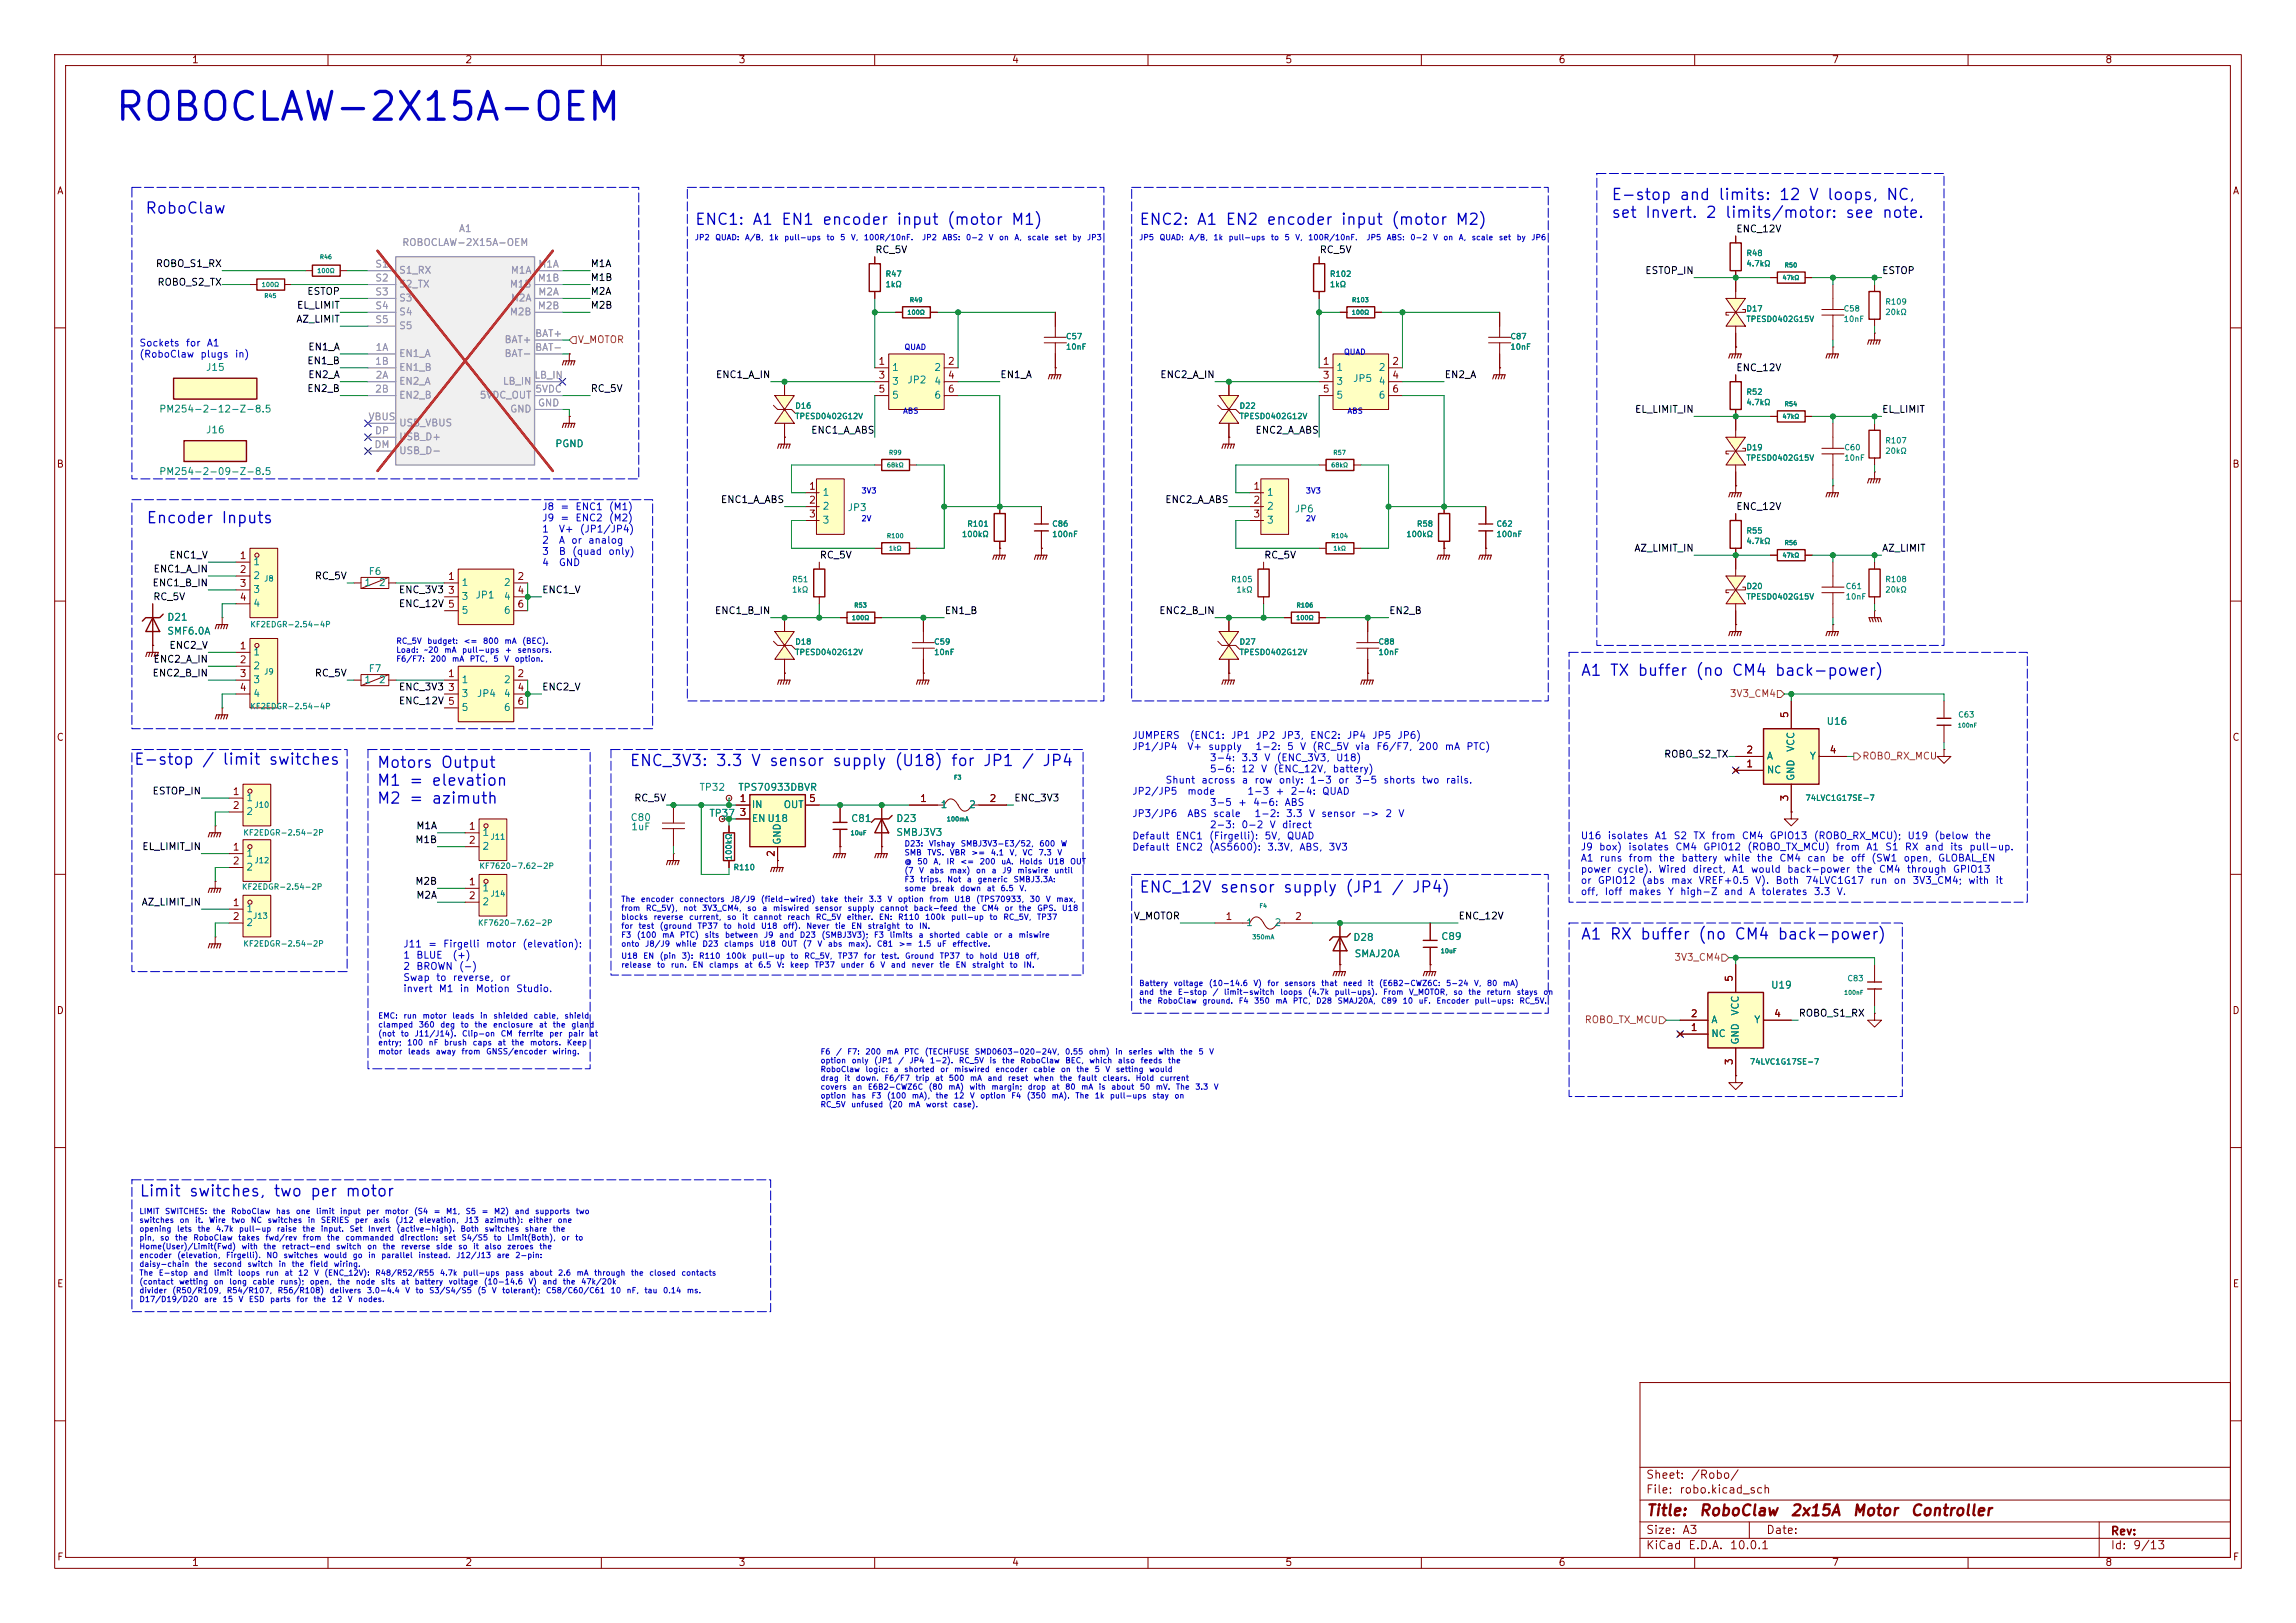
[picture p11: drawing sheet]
<svg xmlns="http://www.w3.org/2000/svg" width="420mm" height="297mm" viewBox="0 0 420 297" stroke-linecap="round" stroke-linejoin="round" font-family="sans-serif">
<defs><g id="words">
<text font-size="5.1" fill="#0000c2" x="20.7" y="23.3">ROBOCLAW-2X15A-OEM</text>
<g font-size="2" fill="#0000c2">
<text x="26.5" y="39.6">RoboClaw</text>
<text x="127" y="41.7">ENC1: A1 EN1 encoder input (motor M1)</text>
<text x="208.3" y="41.7">ENC2: A1 EN2 encoder input (motor M2)</text>
<text x="294.6" y="37.1">E-stop and limits: 12 V loops, NC,</text>
<text x="294.6" y="40.4">set Invert. 2 limits/motor: see note.</text>
<text x="26.7" y="96.3">Encoder Inputs</text>
<text x="289" y="124.2">A1 TX buffer (no CM4 back-power)</text>
<text x="24.4" y="140.5">E-stop / limit switches</text>
<text x="68.8" y="141">Motors Output</text>
<text x="115.1" y="140.7">ENC_3V3: 3.3 V sensor supply (U18) for JP1 / JP4</text>
<text x="68.8" y="144.3">M1 = elevation</text>
<text x="68.8" y="147.6">M2 = azimuth</text>
<text x="208.3" y="163.9">ENC_12V sensor supply (JP1 / JP4)</text>
<text x="289.1" y="172.4">A1 RX buffer (no CM4 back-power)</text>
<text x="25.4" y="219.5">Limit switches, two per motor</text>
</g>
<g font-size="2" fill="#840000">
<text x="301" y="277.9">Title:</text>
<text x="310.6" y="277.9">RoboClaw</text>
<text x="327.4" y="277.9">2x15A</text>
<text x="338.7" y="277.9">Motor</text>
<text x="349.3" y="277.9">Controller</text>
</g>
<g font-size="1.5" fill="#840000">
<text x="301" y="273.7">File:</text>
<text x="301" y="271">Sheet:</text>
<text x="307.1" y="273.7">robo.kicad_sch</text>
<text x="309.2" y="271">/Robo/</text>
<text x="301" y="281.1">Size:</text>
<text x="307.6" y="281.1">A3</text>
<text x="323" y="281.1">Date:</text>
<text x="386" y="281.3">Rev:</text>
<text x="301" y="283.9">KiCad</text>
<text x="308.7" y="283.9">E.D.A.</text>
<text x="316.3" y="283.9">10.0.1</text>
<text x="386" y="283.9">Id:</text>
<text x="390.1" y="283.9">9/13</text>
</g>
<g font-size="1.3" fill="#840000">
<text x="35" y="11.9">1</text>
<text x="85" y="11.9">2</text>
<text x="135" y="11.9">3</text>
<text x="185" y="11.9">4</text>
<text x="235" y="11.9">5</text>
<text x="285" y="11.9">6</text>
<text x="335" y="11.9">7</text>
<text x="385" y="11.9">8</text>
<text x="10.3" y="35.9">A</text>
<text x="408.3" y="35.9">A</text>
<text x="160.6" y="67.1">1</text>
<text x="160.6" y="69.6">3</text>
<text x="173.3" y="67.1">2</text>
<text x="173.3" y="69.6">4</text>
<text x="241.9" y="67.1">1</text>
<text x="241.9" y="69.6">3</text>
<text x="254.6" y="67.1">2</text>
<text x="254.6" y="69.6">4</text>
<text x="160.6" y="72.1">5</text>
<text x="173.3" y="72.1">6</text>
<text x="241.9" y="72.1">5</text>
<text x="254.6" y="72.1">6</text>
<text x="10.3" y="85.9">B</text>
<text x="147.9" y="89.9">1</text>
<text x="229.2" y="89.9">1</text>
<text x="408.2" y="85.9">B</text>
<text x="147.9" y="92.5">2</text>
<text x="147.9" y="95">3</text>
<text x="229.2" y="92.5">2</text>
<text x="229.2" y="95">3</text>
<text x="43.7" y="102.6">1</text>
<text x="43.7" y="105.2">2</text>
<text x="43.7" y="107.7">3</text>
<text x="81.8" y="106.4">1</text>
<text x="94.5" y="106.4">2</text>
<text x="43.7" y="110.2">4</text>
<text x="81.8" y="109">3</text>
<text x="94.5" y="109">4</text>
<text x="94.5" y="111.5">6</text>
<text x="43.7" y="119.1">1</text>
<text x="43.7" y="121.7">2</text>
<text x="43.7" y="124.2">3</text>
<text x="81.8" y="124.2">1</text>
<text x="94.5" y="124.2">2</text>
<text x="43.7" y="126.7">4</text>
<text x="81.8" y="126.7">3</text>
<text x="94.5" y="126.7">4</text>
<text x="94.5" y="129.3">6</text>
<text x="327.4" y="131.5" transform="rotate(-90 327.4 131.5)">5</text>
<text x="10.3" y="135.9">C</text>
<text x="408.2" y="135.9">C</text>
<text x="319.3" y="140.7">1</text>
<text x="319.3" y="138.2">2</text>
<text x="334.6" y="138.2">4</text>
<text x="42.5" y="145.8">1</text>
<text x="42.5" y="148.3">2</text>
<text x="135.2" y="147.1">1</text>
<text x="135.2" y="149.6">3</text>
<text x="147.9" y="147.1">5</text>
<text x="168.2" y="147.1">1</text>
<text x="180.9" y="147.1">2</text>
<text x="327.4" y="146.8" transform="rotate(-90 327.4 146.8)">3</text>
<text x="42.5" y="156">1</text>
<text x="85.7" y="152.1">1</text>
<text x="85.7" y="154.7">2</text>
<text x="42.5" y="158.5">2</text>
<text x="142" y="156.9" transform="rotate(-90 142 156.9)">2</text>
<text x="42.5" y="166.1">1</text>
<text x="85.7" y="162.3">1</text>
<text x="85.7" y="164.8">2</text>
<text x="42.5" y="168.7">2</text>
<text x="224.1" y="168.7">1</text>
<text x="236.8" y="168.7">2</text>
<text x="317.2" y="179.8" transform="rotate(-90 317.2 179.8)">5</text>
<text x="10.3" y="185.9">D</text>
<text x="408.2" y="185.9">D</text>
<text x="309.2" y="189">1</text>
<text x="309.2" y="186.4">2</text>
<text x="324.4" y="186.4">4</text>
<text x="317.2" y="195" transform="rotate(-90 317.2 195)">3</text>
<text x="10.3" y="235.9">E</text>
<text x="408.3" y="235.9">E</text>
<text x="10.3" y="285.9">F</text>
<text x="35" y="286.9">1</text>
<text x="85" y="286.9">2</text>
<text x="135" y="286.9">3</text>
<text x="185" y="286.9">4</text>
<text x="235" y="286.9">5</text>
<text x="285" y="286.9">6</text>
<text x="335" y="286.9">7</text>
<text x="385" y="286.9">8</text>
<text x="408.3" y="285.9">F</text>
</g>
<g font-size="1.3" fill="#a1a1a1">
<text x="73.5" y="45.3">ROBOCLAW-2X15A-OEM</text>
<text x="83.8" y="42.8">A1</text>
<text x="68.5" y="49.3">S1</text>
<text x="68.5" y="51.8">S2</text>
<text x="72.9" y="50.4">S1_RX</text>
<text x="72.9" y="52.9">S2_TX</text>
<text x="93.1" y="52.9">M1B</text>
<text x="93.3" y="50.4">M1A</text>
<text x="98.3" y="51.8">M1B</text>
<text x="98.4" y="49.3">M1A</text>
<text x="68.5" y="54.4">S3</text>
<text x="68.5" y="56.9">S4</text>
<text x="68.5" y="59.4">S5</text>
<text x="72.9" y="55.5">S3</text>
<text x="72.9" y="58">S4</text>
<text x="93.1" y="58">M2B</text>
<text x="93.3" y="55.5">M2A</text>
<text x="98.3" y="56.9">M2B</text>
<text x="98.4" y="54.4">M2A</text>
<text x="68.6" y="64.5">1A</text>
<text x="72.9" y="65.6">EN1_A</text>
<text x="72.9" y="60.6">S5</text>
<text x="92.2" y="63.1">BAT+</text>
<text x="92.2" y="65.6">BAT-</text>
<text x="97.8" y="62">BAT+</text>
<text x="97.8" y="64.5">BAT-</text>
<text x="68.5" y="67.1">1B</text>
<text x="68.6" y="69.6">2A</text>
<text x="72.9" y="68.2">EN1_B</text>
<text x="72.9" y="70.7">EN2_A</text>
<text x="91.9" y="70.7">LB_IN</text>
<text x="97.6" y="69.6">LB_IN</text>
<text x="67.3" y="77.2">VBUS</text>
<text x="68.5" y="72.1">2B</text>
<text x="72.9" y="73.3">EN2_B</text>
<text x="87.6" y="73.3">5VDC_OUT</text>
<text x="93.2" y="75.8">GND</text>
<text x="97.8" y="72.1">5VDC</text>
<text x="98.3" y="74.7">GND</text>
<text x="68.4" y="82.3">DM</text>
<text x="68.5" y="79.8">DP</text>
<text x="72.9" y="83.4">USB_D-</text>
<text x="72.9" y="80.9">USB_D+</text>
<text x="72.9" y="78.3">USB_VBUS</text>
</g>
<g font-size="1.3">
<text x="160" y="46.6">RC_5V</text>
<text x="241.3" y="46.6">RC_5V</text>
<text x="317.5" y="42.8">ENC_12V</text>
<text x="28.4" y="49.2">ROBO_S1_RX</text>
<text x="28.7" y="52.6">ROBO_S2_TX</text>
<text x="107.9" y="51.7">M1B</text>
<text x="107.9" y="49.2">M1A</text>
<text x="300.8" y="50.5">ESTOP_IN</text>
<text x="344.2" y="50.5">ESTOP</text>
<text x="54.1" y="59.3">AZ_LIMIT</text>
<text x="54.2" y="56.8">EL_LIMIT</text>
<text x="56.1" y="54.3">ESTOP</text>
<text x="107.9" y="56.8">M2B</text>
<text x="107.9" y="54.3">M2A</text>
<text x="56.3" y="64.4">EN1_A</text>
<text x="56.1" y="67">EN1_B</text>
<text x="56.3" y="69.5">EN2_A</text>
<text x="130.8" y="69.5">ENC1_A_IN</text>
<text x="182.9" y="69.5">EN1_A</text>
<text x="212.1" y="69.5">ENC2_A_IN</text>
<text x="264.2" y="69.5">EN2_A</text>
<text x="317.5" y="68.2">ENC_12V</text>
<text x="56.1" y="72">EN2_B</text>
<text x="107.9" y="72">RC_5V</text>
<text x="299" y="75.9">EL_LIMIT_IN</text>
<text x="344.2" y="75.9">EL_LIMIT</text>
<text x="148.3" y="79.7">ENC1_A_ABS</text>
<text x="229.5" y="79.7">ENC2_A_ABS</text>
<text x="131.8" y="92.4">ENC1_A_ABS</text>
<text x="213" y="92.4">ENC2_A_ABS</text>
<text x="317.5" y="93.6">ENC_12V</text>
<text x="298.9" y="101.3">AZ_LIMIT_IN</text>
<text x="344.2" y="101.3">AZ_LIMIT</text>
<text x="27.8" y="107.6">ENC1_B_IN</text>
<text x="28" y="105.1">ENC1_A_IN</text>
<text x="30.9" y="102.5">ENC1_V</text>
<text x="57.5" y="106.3">RC_5V</text>
<text x="149.9" y="102.5">RC_5V</text>
<text x="231.1" y="102.5">RC_5V</text>
<text x="27.9" y="110.1">RC_5V</text>
<text x="72.9" y="108.9">ENC_3V3</text>
<text x="72.9" y="111.4">ENC_12V 5</text>
<text x="99.1" y="108.9">ENC1_V</text>
<text x="130.7" y="112.7">ENC1_B_IN</text>
<text x="172.7" y="112.7">EN1_B</text>
<text x="211.9" y="112.7">ENC2_B_IN</text>
<text x="254" y="112.7">EN2_B</text>
<text x="30.9" y="119">ENC2_V</text>
<text x="27.8" y="124.1">ENC2_B_IN</text>
<text x="28" y="121.6">ENC2_A_IN</text>
<text x="57.5" y="124.1">RC_5V</text>
<text x="72.9" y="126.7">ENC_3V3</text>
<text x="72.9" y="129.2">ENC_12V 5</text>
<text x="99.1" y="126.7">ENC2_V</text>
<text x="304.3" y="138.9">ROBO_S2_TX</text>
<text x="27.8" y="145.7">ESTOP_IN</text>
<text x="115.9" y="147">RC_5V</text>
<text x="185.4" y="147">ENC_3V3</text>
<text x="25.9" y="155.9">EL_LIMIT_IN</text>
<text x="75.9" y="154.6">M1B</text>
<text x="76.1" y="152.1">M1A</text>
<text x="25.8" y="166">AZ_LIMIT_IN</text>
<text x="75.9" y="162.2">M2B</text>
<text x="76.1" y="164.8">M2A</text>
<text x="207.3" y="168.6">V_MOTOR</text>
<text x="266.7" y="168.6">ENC_12V</text>
<text x="328.9" y="186.3">ROBO_S1_RX</text>
</g>
<g font-size="1.3" fill="#0000c2">
<text x="25.4" y="63.7">Sockets</text>
<text x="25.4" y="65.8">(RoboClaw</text>
<text x="33.9" y="63.7">for</text>
<text x="36.5" y="65.8">plugs</text>
<text x="37.7" y="63.7">A1</text>
<text x="42.9" y="65.8">in)</text>
<text x="99.1" y="93.7">J8</text>
<text x="99.1" y="95.7">J9</text>
<text x="102.4" y="93.7">=</text>
<text x="102.4" y="95.7">=</text>
<text x="105.2" y="93.7">ENC1</text>
<text x="105.2" y="95.7">ENC2</text>
<text x="111.3" y="93.7">(M1)</text>
<text x="111.3" y="95.7">(M2)</text>
<text x="99.1" y="97.8">1</text>
<text x="99.1" y="99.8">2</text>
<text x="99.1" y="101.8">3</text>
<text x="102.1" y="97.8">V+</text>
<text x="102.1" y="99.8">A</text>
<text x="102.1" y="101.8">B</text>
<text x="104.4" y="99.8">or</text>
<text x="104.6" y="101.8">(quad</text>
<text x="105.9" y="97.8">(JP1/JP4)</text>
<text x="107.5" y="99.8">analog</text>
<text x="111.2" y="101.8">only)</text>
<text x="99.1" y="103.9">4</text>
<text x="102.1" y="103.9">GND</text>
<text x="207" y="135.5">JUMPERS</text>
<text x="207" y="137.6">JP1/JP4</text>
<text x="217.1" y="137.6">V+</text>
<text x="217.5" y="135.5">(ENC1:</text>
<text x="220.9" y="137.6">supply</text>
<text x="225.1" y="135.5">JP1</text>
<text x="229.5" y="137.6">1-2:</text>
<text x="229.7" y="135.5">JP2</text>
<text x="234.3" y="135.5">JP3,</text>
<text x="235.3" y="137.6">5</text>
<text x="237.7" y="137.6">V</text>
<text x="239.5" y="135.5">ENC2:</text>
<text x="240" y="137.6">(RC_5V</text>
<text x="246.3" y="135.5">JP4</text>
<text x="247.8" y="137.6">via</text>
<text x="250.9" y="135.5">JP5</text>
<text x="251.7" y="137.6">F6/F7,</text>
<text x="255.5" y="135.5">JP6)</text>
<text x="259.4" y="137.6">200</text>
<text x="264.2" y="137.6">mA</text>
<text x="268.1" y="137.6">PTC)</text>
<text x="213.1" y="143.7">Shunt</text>
<text x="219.6" y="143.7">across</text>
<text x="221.2" y="139.6">3-4:</text>
<text x="221.2" y="141.6">5-6:</text>
<text x="227" y="139.6">3.3</text>
<text x="227" y="141.6">12</text>
<text x="227" y="143.7">a</text>
<text x="229.4" y="143.7">row</text>
<text x="230.6" y="141.6">V</text>
<text x="231.2" y="139.6">V</text>
<text x="232.8" y="141.6">(ENC_12V,</text>
<text x="233.4" y="139.6">(ENC_3V3,</text>
<text x="233.8" y="143.7">only:</text>
<text x="239.5" y="143.7">1-3</text>
<text x="243.7" y="141.6">battery)</text>
<text x="244.3" y="139.6">U18)</text>
<text x="244.7" y="143.7">or</text>
<text x="247.8" y="143.7">3-5</text>
<text x="252.9" y="143.7">shorts</text>
<text x="260" y="143.7">two</text>
<text x="264.4" y="143.7">rails.</text>
<text x="207" y="145.7">JP2/JP5</text>
<text x="207" y="149.8">JP3/JP6</text>
<text x="217.1" y="145.7">mode</text>
<text x="217.1" y="149.8">ABS</text>
<text x="221.2" y="147.8">3-5</text>
<text x="221.8" y="149.8">scale</text>
<text x="226.4" y="147.8">+</text>
<text x="228.1" y="145.7">1-3</text>
<text x="229.1" y="147.8">4-6:</text>
<text x="229.4" y="149.8">1-2:</text>
<text x="233.2" y="145.7">+</text>
<text x="234.9" y="147.8">ABS</text>
<text x="235.1" y="149.8">3.3</text>
<text x="236" y="145.7">2-4:</text>
<text x="239.3" y="149.8">V</text>
<text x="241.6" y="149.8">sensor</text>
<text x="241.7" y="145.7">QUAD</text>
<text x="249" y="149.8">-&gt;</text>
<text x="253.3" y="149.8">2</text>
<text x="255.7" y="149.8">V</text>
<text x="207" y="153.9">Default</text>
<text x="207" y="156">Default</text>
<text x="215" y="153.9">ENC1</text>
<text x="215" y="156">ENC2</text>
<text x="221.1" y="153.9">(Firgelli):</text>
<text x="221.1" y="156">(AS5600):</text>
<text x="221.2" y="151.9">2-3:</text>
<text x="227" y="151.9">0-2</text>
<text x="231.2" y="153.9">5V,</text>
<text x="231.7" y="156">3.3V,</text>
<text x="232.1" y="151.9">V</text>
<text x="234.4" y="151.9">direct</text>
<text x="235.3" y="153.9">QUAD</text>
<text x="237.6" y="156">ABS,</text>
<text x="242.9" y="156">3V3</text>
<text x="289" y="153.9">U16</text>
<text x="289" y="155.9">J9</text>
<text x="292.4" y="155.9">box)</text>
<text x="294" y="153.9">isolates</text>
<text x="297.7" y="155.9">isolates</text>
<text x="302.6" y="153.9">A1</text>
<text x="306" y="153.9">S2</text>
<text x="306.4" y="155.9">CM4</text>
<text x="309.6" y="153.9">TX</text>
<text x="311.5" y="155.9">GPIO12</text>
<text x="313" y="153.9">from</text>
<text x="318.5" y="153.9">CM4</text>
<text x="319.5" y="155.9">(ROBO_TX_MCU)</text>
<text x="323.6" y="153.9">GPIO13</text>
<text x="331.7" y="153.9">(ROBO_RX_MCU);</text>
<text x="335.7" y="155.9">from</text>
<text x="341.3" y="155.9">A1</text>
<text x="344.7" y="155.9">S1</text>
<text x="348.3" y="155.9">RX</text>
<text x="348.8" y="153.9">U19</text>
<text x="352" y="155.9">and</text>
<text x="353.7" y="153.9">(below</text>
<text x="356.6" y="155.9">its</text>
<text x="360.1" y="155.9">pull-up.</text>
<text x="361.1" y="153.9">the</text>
<text x="289" y="158">A1</text>
<text x="289" y="160">power</text>
<text x="292.5" y="158">runs</text>
<text x="295.7" y="160">cycle).</text>
<text x="297.8" y="158">from</text>
<text x="303.2" y="160">Wired</text>
<text x="303.3" y="158">the</text>
<text x="307.5" y="158">battery</text>
<text x="309.5" y="160">direct,</text>
<text x="315.2" y="158">while</text>
<text x="316.7" y="160">A1</text>
<text x="320.2" y="160">would</text>
<text x="321.2" y="158">the</text>
<text x="325.4" y="158">CM4</text>
<text x="326.8" y="160">back-power</text>
<text x="330.5" y="158">can</text>
<text x="335" y="158">be</text>
<text x="338.4" y="158">off</text>
<text x="339.5" y="160">the</text>
<text x="342.2" y="158">(SW1</text>
<text x="343.6" y="160">CM4</text>
<text x="348.1" y="158">open,</text>
<text x="348.7" y="160">through</text>
<text x="354.4" y="158">GLOBAL_EN</text>
<text x="357.1" y="160">GPIO13</text>
<text x="289" y="162.1">or</text>
<text x="289" y="164.1">off,</text>
<text x="292.2" y="162.1">GPIO12</text>
<text x="293.4" y="164.1">Ioff</text>
<text x="297.8" y="164.1">makes</text>
<text x="300.2" y="162.1">(abs</text>
<text x="305" y="164.1">Y</text>
<text x="305.6" y="162.1">max</text>
<text x="307.2" y="164.1">high-Z</text>
<text x="310.6" y="162.1">VREF+0.5</text>
<text x="315.2" y="164.1">and</text>
<text x="319.8" y="164.1">A</text>
<text x="321" y="162.1">V).</text>
<text x="322.1" y="164.1">tolerates</text>
<text x="324.7" y="162.1">Both</text>
<text x="330.1" y="162.1">74LVC1G17</text>
<text x="331.7" y="164.1">3.3</text>
<text x="335.9" y="164.1">V.</text>
<text x="342" y="162.1">run</text>
<text x="346.3" y="162.1">on</text>
<text x="349.7" y="162.1">3V3_CM4;</text>
<text x="359.9" y="162.1">with</text>
<text x="364.9" y="162.1">it</text>
<text x="73.7" y="173.7">J11</text>
<text x="78.2" y="173.7">=</text>
<text x="81" y="173.7">Firgelli</text>
<text x="88.8" y="173.7">motor</text>
<text x="95.5" y="173.7">(elevation):</text>
<text x="73.7" y="175.7">1</text>
<text x="73.7" y="177.8">2</text>
<text x="73.7" y="179.8">Swap</text>
<text x="76" y="175.7">BLUE</text>
<text x="76" y="177.8">BROWN</text>
<text x="79.7" y="179.8">to</text>
<text x="82.7" y="175.7">(+)</text>
<text x="82.7" y="179.8">reverse,</text>
<text x="83.9" y="177.8">(-)</text>
<text x="91.3" y="179.8">or</text>
<text x="73.7" y="181.9">invert</text>
<text x="80.2" y="181.9">M1</text>
<text x="84" y="181.9">in</text>
<text x="86.9" y="181.9">Motion</text>
<text x="94.3" y="181.9">Studio.</text>
</g>
<g font-size="1.3" fill="#848400">
<text x="105.6" y="63.1">V_MOTOR</text>
<text x="316.3" y="127.9">3V3_CM4</text>
<text x="340.6" y="139.3">ROBO_RX_MCU</text>
<text x="306.2" y="176.1">3V3_CM4</text>
<text x="289.8" y="187.6">ROBO_TX_MCU</text>
</g>
<g font-size="1.3" fill="#008484">
<text x="37.6" y="68.2">J15</text>
<text x="163.1" y="68.2">1</text>
<text x="163.1" y="70.7">3</text>
<text x="165.9" y="70.5">JP2</text>
<text x="170.8" y="68.2">2</text>
<text x="170.8" y="70.7">4</text>
<text x="244.3" y="68.2">1</text>
<text x="244.3" y="70.7">3</text>
<text x="247.4" y="70.2">JP5</text>
<text x="252.1" y="68.2">2</text>
<text x="252.1" y="70.7">4</text>
<text x="29" y="75.8">PM254-2-12-Z-8.5</text>
<text x="163.1" y="73.3">5</text>
<text x="170.8" y="73.3">6</text>
<text x="244.3" y="73.3">5</text>
<text x="252.1" y="73.3">6</text>
<text x="37.6" y="79.6">J16</text>
<text x="101.5" y="82.1">PGND</text>
<text x="29" y="87.2">PM254-2-09-Z-8.5</text>
<text x="150.4" y="91">1</text>
<text x="150.4" y="93.6">2</text>
<text x="154.9" y="93.8">JP3</text>
<text x="231.6" y="91">1</text>
<text x="231.6" y="93.6">2</text>
<text x="236.7" y="94.1">JP6</text>
<text x="150.4" y="96.1">3</text>
<text x="231.6" y="96.1">3</text>
<text x="46.2" y="103.7">1</text>
<text x="46.2" y="106.3">2</text>
<text x="66.5" y="107.5">1</text>
<text x="67.3" y="105.5">F6</text>
<text x="69.2" y="107.5">2</text>
<text x="84.3" y="107.5">1</text>
<text x="92.1" y="107.5">2</text>
<text x="30.5" y="113.9">D21</text>
<text x="46.2" y="108.8">3</text>
<text x="46.2" y="111.4">4</text>
<text x="84.3" y="110.1">3</text>
<text x="84.3" y="112.6">5</text>
<text x="86.9" y="109.8">JP1</text>
<text x="92.1" y="110.1">4</text>
<text x="92.1" y="112.6">6</text>
<text x="30.5" y="116.4">SMF6.0A</text>
<text x="46.2" y="120.2">1</text>
<text x="46.2" y="122.8">2</text>
<text x="46.2" y="125.3">3</text>
<text x="66.5" y="125.3">1</text>
<text x="67.3" y="123.3">F7</text>
<text x="69.2" y="125.3">2</text>
<text x="84.3" y="125.3">1</text>
<text x="92.1" y="125.3">2</text>
<text x="46.2" y="127.9">4</text>
<text x="84.3" y="127.9">3</text>
<text x="84.3" y="130.4">5</text>
<text x="87.1" y="127.9">JP4</text>
<text x="92.1" y="127.9">4</text>
<text x="92.1" y="130.4">6</text>
<text x="328.5" y="137.7" transform="rotate(-90 328.5 137.7)">VCC</text>
<text x="334" y="132.9">U16</text>
<text x="323.1" y="141.8">NC</text>
<text x="323.1" y="139.3">A</text>
<text x="328.5" y="143" transform="rotate(-90 328.5 143)">GND</text>
<text x="330.9" y="139.3">Y</text>
<text x="45" y="146.9">1</text>
<text x="45" y="149.5">2</text>
<text x="127.8" y="145">TP32</text>
<text x="129.7" y="149.8">TP37</text>
<text x="134.9" y="145">TPS70933DBVR</text>
<text x="137.4" y="148.2">IN</text>
<text x="143.2" y="148.2">OUT</text>
<text x="172" y="148.2">1</text>
<text x="177.1" y="148.2">2</text>
<text x="88.1" y="153.3">1</text>
<text x="88.1" y="155.8">2</text>
<text x="115.2" y="150.5">C80</text>
<text x="115.4" y="152.2">1uF</text>
<text x="137.4" y="150.7">ENU18</text>
<text x="143.1" y="154.7" transform="rotate(-90 143.1 154.7)">GND</text>
<text x="155.6" y="150.7">C81</text>
<text x="163.8" y="153.3">SMBJ3V3</text>
<text x="163.8" y="150.7">D23</text>
<text x="45" y="157.1">1</text>
<text x="45" y="159.6">2</text>
<text x="45" y="167.2">1</text>
<text x="88.1" y="163.4">1</text>
<text x="88.1" y="166">2</text>
<text x="45" y="169.8">2</text>
<text x="227.8" y="169.8">1</text>
<text x="233" y="169.8">2</text>
<text x="247.4" y="172.5">D28</text>
<text x="263.5" y="172.3">C89</text>
<text x="247.7" y="175.5">SMAJ20A</text>
<text x="318.4" y="185.9" transform="rotate(-90 318.4 185.9)">VCC</text>
<text x="323.9" y="181.2">U19</text>
<text x="312.9" y="190.1">NC</text>
<text x="312.9" y="187.6">A</text>
<text x="318.4" y="191.3" transform="rotate(-90 318.4 191.3)">GND</text>
<text x="320.8" y="187.6">Y</text>
</g>
<g font-size="1" fill="#0000c2">
<text x="127" y="44.2">JP2</text>
<text x="130.7" y="44.2">QUAD:</text>
<text x="136.2" y="44.2">A/B,</text>
<text x="140.6" y="44.2">1k</text>
<text x="143.4" y="44.2">pull-ups</text>
<text x="151.1" y="44.2">to</text>
<text x="153.6" y="44.2">5</text>
<text x="155.6" y="44.2">V,</text>
<text x="157.9" y="44.2">100R/10nF.</text>
<text x="168.6" y="44.2">JP2</text>
<text x="172.3" y="44.2">ABS:</text>
<text x="176.6" y="44.2">0-2</text>
<text x="180.8" y="44.2">V</text>
<text x="182.6" y="44.2">on</text>
<text x="185.5" y="44.2">A,</text>
<text x="187.8" y="44.2">scale</text>
<text x="192.8" y="44.2">set</text>
<text x="196" y="44.2">by</text>
<text x="198.7" y="44.2">JP3</text>
<text x="208.3" y="44.2">JP5</text>
<text x="212" y="44.2">QUAD:</text>
<text x="217.5" y="44.2">A/B,</text>
<text x="221.9" y="44.2">1k</text>
<text x="224.6" y="44.2">pull-ups</text>
<text x="232.4" y="44.2">to</text>
<text x="234.9" y="44.2">5</text>
<text x="236.8" y="44.2">V,</text>
<text x="239.2" y="44.2">100R/10nF.</text>
<text x="249.8" y="44.2">JP5</text>
<text x="253.6" y="44.2">ABS:</text>
<text x="257.9" y="44.2">0-2</text>
<text x="262" y="44.2">V</text>
<text x="263.9" y="44.2">on</text>
<text x="266.7" y="44.2">A,</text>
<text x="269.1" y="44.2">scale</text>
<text x="274.1" y="44.2">set</text>
<text x="277.3" y="44.2">by</text>
<text x="280" y="44.2">JP6</text>
<text x="165.4" y="64.3">QUAD</text>
<text x="245.7" y="65.2">QUAD</text>
<text x="165.1" y="76">ABS</text>
<text x="246.4" y="76">ABS</text>
<text x="157.5" y="95.6">2V</text>
<text x="157.5" y="90.6">3V3</text>
<text x="238.8" y="90.6">3V3</text>
<text x="238.8" y="95.6">2V</text>
<text x="72.4" y="118.1">RC_5V</text>
<text x="72.4" y="119.7">Load:</text>
<text x="77.5" y="119.7">~20</text>
<text x="78.1" y="118.1">budget:</text>
<text x="81.2" y="119.7">mA</text>
<text x="84.4" y="119.7">pull-ups</text>
<text x="84.7" y="118.1">&lt;=</text>
<text x="88.2" y="118.1">800</text>
<text x="92.2" y="118.1">mA</text>
<text x="92.3" y="119.7">+</text>
<text x="94.6" y="119.7">sensors.</text>
<text x="95.4" y="118.1">(BEC).</text>
<text x="72.4" y="121.3">F6/F7:</text>
<text x="78.6" y="121.3">200</text>
<text x="82.6" y="121.3">mA</text>
<text x="85.8" y="121.3">PTC,</text>
<text x="90.1" y="121.3">5</text>
<text x="92.1" y="121.3">V</text>
<text x="94" y="121.3">option.</text>
<text x="165.4" y="155.1">D23:</text>
<text x="169.8" y="155.1">Vishay</text>
<text x="175.6" y="155.1">SMBJ3V3-E3/52,</text>
<text x="190" y="155.1">600</text>
<text x="193.9" y="155.1">W</text>
<text x="165.4" y="156.8">SMB</text>
<text x="165.4" y="158.4">@</text>
<text x="165.4" y="160.1">(7</text>
<text x="165.4" y="161.7">F3</text>
<text x="167.7" y="158.4">50</text>
<text x="168" y="160.1">V</text>
<text x="168.2" y="161.7">trips.</text>
<text x="169.5" y="156.8">TVS.</text>
<text x="169.9" y="160.1">abs</text>
<text x="170.7" y="158.4">A,</text>
<text x="173" y="158.4">IR</text>
<text x="173.2" y="161.7">Not</text>
<text x="173.6" y="160.1">max)</text>
<text x="173.7" y="156.8">VBR</text>
<text x="175.6" y="158.4">&lt;=</text>
<text x="176.8" y="161.7">a</text>
<text x="177.6" y="156.8">&gt;=</text>
<text x="178.4" y="160.1">on</text>
<text x="178.7" y="161.7">generic</text>
<text x="179.1" y="158.4">200</text>
<text x="181.1" y="156.8">4.1</text>
<text x="181.3" y="160.1">a</text>
<text x="183" y="158.4">uA.</text>
<text x="183.2" y="160.1">J9</text>
<text x="184.6" y="156.8">V,</text>
<text x="185.3" y="161.7">SMBJ3.3A:</text>
<text x="186" y="160.1">miswire</text>
<text x="186.3" y="158.4">Holds</text>
<text x="187" y="156.8">VC</text>
<text x="189.9" y="156.8">7.3</text>
<text x="191.6" y="158.4">U18</text>
<text x="192.7" y="160.1">until</text>
<text x="193.3" y="156.8">V</text>
<text x="195.7" y="158.4">OUT</text>
<text x="113.5" y="165.3">The</text>
<text x="113.5" y="166.9">from</text>
<text x="117.1" y="165.3">encoder</text>
<text x="118" y="166.9">RC_5V),</text>
<text x="124.2" y="165.3">connectors</text>
<text x="124.9" y="166.9">not</text>
<text x="128.3" y="166.9">3V3_CM4,</text>
<text x="133.5" y="165.3">J8/J9</text>
<text x="136.6" y="166.9">so</text>
<text x="139.1" y="165.3">(field-wired)</text>
<text x="139.3" y="166.9">a</text>
<text x="141.3" y="166.9">miswired</text>
<text x="148.9" y="166.9">sensor</text>
<text x="150.1" y="165.3">take</text>
<text x="154.3" y="165.3">their</text>
<text x="155" y="166.9">supply</text>
<text x="158.8" y="165.3">3.3</text>
<text x="160.9" y="166.9">cannot</text>
<text x="162.3" y="165.3">V</text>
<text x="164.2" y="165.3">option</text>
<text x="165.4" y="163.3">some</text>
<text x="167" y="166.9">back-feed</text>
<text x="169.9" y="165.3">from</text>
<text x="170.3" y="163.3">break</text>
<text x="174.4" y="165.3">U18</text>
<text x="175.5" y="163.3">down</text>
<text x="176.1" y="166.9">the</text>
<text x="178.5" y="165.3">(TPS70933,</text>
<text x="179.5" y="166.9">CM4</text>
<text x="180.4" y="163.3">at</text>
<text x="182.9" y="163.3">6.5</text>
<text x="183.7" y="166.9">or</text>
<text x="186.2" y="166.9">the</text>
<text x="186.4" y="163.3">V.</text>
<text x="188.3" y="165.3">30</text>
<text x="189.6" y="166.9">GPS.</text>
<text x="191.2" y="165.3">V</text>
<text x="193.1" y="165.3">max,</text>
<text x="194.1" y="166.9">U18</text>
<text x="113.5" y="168.6">blocks</text>
<text x="113.5" y="170.2">for</text>
<text x="113.5" y="171.8">F3</text>
<text x="113.5" y="173.5">onto</text>
<text x="116.4" y="171.8">(100</text>
<text x="116.7" y="170.2">test</text>
<text x="117.9" y="173.5">J8/J9</text>
<text x="119.5" y="168.6">reverse</text>
<text x="120.6" y="170.2">(ground</text>
<text x="121" y="171.8">mA</text>
<text x="123.5" y="173.5">while</text>
<text x="124.3" y="171.8">PTC)</text>
<text x="125.9" y="168.6">current,</text>
<text x="127.5" y="170.2">TP37</text>
<text x="128.4" y="173.5">D23</text>
<text x="128.8" y="171.8">sits</text>
<text x="132.3" y="170.2">to</text>
<text x="132.4" y="173.5">clamps</text>
<text x="132.5" y="171.8">between</text>
<text x="132.9" y="168.6">so</text>
<text x="134.8" y="170.2">hold</text>
<text x="135.6" y="168.6">it</text>
<text x="137.7" y="168.6">cannot</text>
<text x="138.8" y="173.5">U18</text>
<text x="139.1" y="170.2">U18</text>
<text x="139.6" y="171.8">J9</text>
<text x="142.4" y="171.8">and</text>
<text x="142.8" y="173.5">OUT</text>
<text x="143.1" y="170.2">off).</text>
<text x="143.9" y="168.6">reach</text>
<text x="146.2" y="171.8">D23</text>
<text x="146.8" y="173.5">(7</text>
<text x="147.4" y="170.2">Never</text>
<text x="149.1" y="168.6">RC_5V</text>
<text x="149.4" y="173.5">V</text>
<text x="150.2" y="171.8">(SMBJ3V3);</text>
<text x="151.3" y="173.5">abs</text>
<text x="152.6" y="170.2">tie</text>
<text x="154.8" y="168.6">either.</text>
<text x="155" y="173.5">max).</text>
<text x="155.6" y="170.2">EN</text>
<text x="158.6" y="170.2">straight</text>
<text x="159.8" y="171.8">F3</text>
<text x="160.3" y="173.5">C81</text>
<text x="160.7" y="168.6">EN:</text>
<text x="162.6" y="171.8">limits</text>
<text x="164.2" y="168.6">R110</text>
<text x="164.3" y="173.5">&gt;=</text>
<text x="165.5" y="170.2">to</text>
<text x="167.8" y="173.5">1.5</text>
<text x="167.9" y="171.8">a</text>
<text x="168" y="170.2">IN.</text>
<text x="169.1" y="168.6">100k</text>
<text x="169.9" y="171.8">shorted</text>
<text x="171.3" y="173.5">uF</text>
<text x="173.9" y="168.6">pull-up</text>
<text x="174.1" y="173.5">effective.</text>
<text x="176.6" y="171.8">cable</text>
<text x="180.9" y="168.6">to</text>
<text x="181.7" y="171.8">or</text>
<text x="183.4" y="168.6">RC_5V,</text>
<text x="184.3" y="171.8">a</text>
<text x="186.2" y="171.8">miswire</text>
<text x="189.6" y="168.6">TP37</text>
<text x="113.5" y="175.7">U18</text>
<text x="113.5" y="177.3">release</text>
<text x="117.6" y="175.7">EN</text>
<text x="120.1" y="177.3">to</text>
<text x="120.6" y="175.7">(pin</text>
<text x="122.6" y="177.3">run.</text>
<text x="124.6" y="175.7">3):</text>
<text x="126.6" y="177.3">EN</text>
<text x="127.8" y="175.7">R110</text>
<text x="129.6" y="177.3">clamps</text>
<text x="132.7" y="175.7">100k</text>
<text x="136" y="177.3">at</text>
<text x="137.5" y="175.7">pull-up</text>
<text x="138.6" y="177.3">6.5</text>
<text x="142" y="177.3">V:</text>
<text x="144.4" y="177.3">keep</text>
<text x="144.5" y="175.7">to</text>
<text x="147" y="175.7">RC_5V,</text>
<text x="148.9" y="177.3">TP37</text>
<text x="153.2" y="175.7">TP37</text>
<text x="153.7" y="177.3">under</text>
<text x="157.9" y="175.7">for</text>
<text x="159" y="177.3">6</text>
<text x="161" y="177.3">V</text>
<text x="161.1" y="175.7">test.</text>
<text x="162.9" y="177.3">and</text>
<text x="165.5" y="175.7">Ground</text>
<text x="166.6" y="177.3">never</text>
<text x="171.7" y="177.3">tie</text>
<text x="171.8" y="175.7">TP37</text>
<text x="174.7" y="177.3">EN</text>
<text x="176.6" y="175.7">to</text>
<text x="177.7" y="177.3">straight</text>
<text x="179.1" y="175.7">hold</text>
<text x="183.4" y="175.7">U18</text>
<text x="184.6" y="177.3">to</text>
<text x="187.1" y="177.3">IN.</text>
<text x="187.4" y="175.7">off,</text>
<text x="208.3" y="180.7">Battery</text>
<text x="208.3" y="182.3">and</text>
<text x="208.3" y="183.9">the</text>
<text x="211.6" y="183.9">RoboClaw</text>
<text x="212" y="182.3">the</text>
<text x="214.6" y="180.7">voltage</text>
<text x="215.4" y="182.3">E-stop</text>
<text x="219.8" y="183.9">ground.</text>
<text x="221" y="180.7">(10-14.6</text>
<text x="221.7" y="182.3">/</text>
<text x="223.8" y="182.3">limit-switch</text>
<text x="226.5" y="183.9">F4</text>
<text x="229.2" y="180.7">V)</text>
<text x="229.3" y="183.9">350</text>
<text x="231.7" y="180.7">for</text>
<text x="233.2" y="183.9">mA</text>
<text x="234.1" y="182.3">loops</text>
<text x="234.9" y="180.7">sensors</text>
<text x="236.4" y="183.9">PTC,</text>
<text x="239.2" y="182.3">(4.7k</text>
<text x="240.7" y="183.9">D28</text>
<text x="241.6" y="180.7">that</text>
<text x="244" y="182.3">pull-ups).</text>
<text x="244.6" y="183.9">SMAJ20A,</text>
<text x="245.6" y="180.7">need</text>
<text x="250.1" y="180.7">it</text>
<text x="252.2" y="180.7">(E6B2-CWZ6C:</text>
<text x="252.5" y="183.9">C89</text>
<text x="252.9" y="182.3">From</text>
<text x="256.5" y="183.9">10</text>
<text x="257.6" y="182.3">V_MOTOR,</text>
<text x="259.4" y="183.9">uF.</text>
<text x="262.7" y="183.9">Encoder</text>
<text x="264.4" y="180.7">5-24</text>
<text x="265.8" y="182.3">so</text>
<text x="268.5" y="182.3">the</text>
<text x="269.5" y="180.7">V,</text>
<text x="269.6" y="183.9">pull-ups:</text>
<text x="271.8" y="182.3">return</text>
<text x="271.9" y="180.7">80</text>
<text x="274.8" y="180.7">mA)</text>
<text x="277.3" y="182.3">stays</text>
<text x="277.8" y="183.9">RC_5V.</text>
<text x="282.2" y="182.3">on</text>
<text x="69.1" y="186.6">EMC:</text>
<text x="69.1" y="188.3">clamped</text>
<text x="69.1" y="189.9">(not</text>
<text x="69.1" y="191.6">entry;</text>
<text x="73.2" y="189.9">to</text>
<text x="73.7" y="186.6">run</text>
<text x="74.4" y="191.6">100</text>
<text x="75.7" y="189.9">J11/J14).</text>
<text x="76.5" y="188.3">360</text>
<text x="77.2" y="186.6">motor</text>
<text x="78.3" y="191.6">nF</text>
<text x="80.4" y="188.3">deg</text>
<text x="81.1" y="191.6">brush</text>
<text x="82.6" y="186.6">leads</text>
<text x="84.2" y="188.3">to</text>
<text x="84.4" y="189.9">Clip-on</text>
<text x="86.4" y="191.6">caps</text>
<text x="86.7" y="188.3">the</text>
<text x="87.7" y="186.6">in</text>
<text x="90.1" y="188.3">enclosure</text>
<text x="90.1" y="186.6">shielded</text>
<text x="90.9" y="191.6">at</text>
<text x="91.5" y="189.9">CM</text>
<text x="93.4" y="191.6">the</text>
<text x="94.7" y="189.9">ferrite</text>
<text x="96.8" y="191.6">motors.</text>
<text x="97.5" y="186.6">cable,</text>
<text x="98.5" y="188.3">at</text>
<text x="100.4" y="189.9">per</text>
<text x="101" y="188.3">the</text>
<text x="103.1" y="186.6">shield</text>
<text x="103.6" y="191.6">Keep</text>
<text x="103.8" y="189.9">pair</text>
<text x="104.4" y="188.3">gland</text>
<text x="107.8" y="189.9">at</text>
<text x="69.1" y="193.2">motor</text>
<text x="74.5" y="193.2">leads</text>
<text x="79.6" y="193.2">away</text>
<text x="84.3" y="193.2">from</text>
<text x="88.8" y="193.2">GNSS/encoder</text>
<text x="100.9" y="193.2">wiring.</text>
<text x="150" y="193.2">F6</text>
<text x="150" y="194.8">option</text>
<text x="150" y="196.4">RoboClaw</text>
<text x="152.8" y="193.2">/</text>
<text x="154.9" y="193.2">F7:</text>
<text x="155.7" y="194.8">only</text>
<text x="158.2" y="193.2">200</text>
<text x="158.2" y="196.4">logic:</text>
<text x="159.8" y="194.8">(JP1</text>
<text x="162.1" y="193.2">mA</text>
<text x="163.4" y="196.4">a</text>
<text x="164.2" y="194.8">/</text>
<text x="165.3" y="193.2">PTC</text>
<text x="165.3" y="196.4">shorted</text>
<text x="166.3" y="194.8">JP4</text>
<text x="169.1" y="193.2">(TECHFUSE</text>
<text x="170" y="194.8">1-2).</text>
<text x="171.9" y="196.4">or</text>
<text x="174.4" y="196.4">miswired</text>
<text x="175.3" y="194.8">RC_5V</text>
<text x="178.2" y="193.2">SMD0603-020-24V,</text>
<text x="180.9" y="194.8">is</text>
<text x="182" y="196.4">encoder</text>
<text x="183.2" y="194.8">the</text>
<text x="186.6" y="194.8">RoboClaw</text>
<text x="188.9" y="196.4">cable</text>
<text x="194" y="196.4">on</text>
<text x="194.7" y="193.2">0.55</text>
<text x="194.8" y="194.8">BEC,</text>
<text x="196.8" y="196.4">the</text>
<text x="199.1" y="193.2">ohm)</text>
<text x="199.2" y="194.8">which</text>
<text x="200.1" y="196.4">5</text>
<text x="202.1" y="196.4">V</text>
<text x="203.9" y="193.2">in</text>
<text x="204" y="196.4">setting</text>
<text x="204.4" y="194.8">also</text>
<text x="206.3" y="193.2">series</text>
<text x="208.5" y="194.8">feeds</text>
<text x="210.1" y="196.4">would</text>
<text x="211.8" y="193.2">with</text>
<text x="213.6" y="194.8">the</text>
<text x="215.8" y="193.2">the</text>
<text x="219.1" y="193.2">5</text>
<text x="221.1" y="193.2">V</text>
<text x="150" y="198">drag</text>
<text x="150" y="199.6">covers</text>
<text x="150" y="201.3">option</text>
<text x="150" y="202.9">RC_5V</text>
<text x="154.4" y="198">it</text>
<text x="155.6" y="202.9">unfused</text>
<text x="155.7" y="201.3">has</text>
<text x="155.8" y="199.6">an</text>
<text x="156.4" y="198">down.</text>
<text x="158.7" y="199.6">E6B2-CWZ6C</text>
<text x="159.3" y="201.3">F3</text>
<text x="161.7" y="198">F6/F7</text>
<text x="162.2" y="201.3">(100</text>
<text x="162.5" y="202.9">(20</text>
<text x="166.1" y="202.9">mA</text>
<text x="166.7" y="201.3">mA),</text>
<text x="167.4" y="198">trip</text>
<text x="169.3" y="202.9">worst</text>
<text x="169.8" y="199.6">(80</text>
<text x="171" y="198">at</text>
<text x="171" y="201.3">the</text>
<text x="173.4" y="199.6">mA)</text>
<text x="173.4" y="198">500</text>
<text x="174.2" y="202.9">case).</text>
<text x="174.4" y="201.3">12</text>
<text x="177.2" y="199.6">with</text>
<text x="177.3" y="198">mA</text>
<text x="177.3" y="201.3">V</text>
<text x="179.2" y="201.3">option</text>
<text x="180.5" y="198">and</text>
<text x="181.3" y="199.6">margin;</text>
<text x="184.3" y="198">reset</text>
<text x="184.9" y="201.3">F4</text>
<text x="187.7" y="201.3">(350</text>
<text x="187.9" y="199.6">drop</text>
<text x="189" y="198">when</text>
<text x="192.2" y="199.6">at</text>
<text x="192.3" y="201.3">mA).</text>
<text x="193.7" y="198">the</text>
<text x="194.7" y="199.6">80</text>
<text x="196.6" y="201.3">The</text>
<text x="197.1" y="198">fault</text>
<text x="197.7" y="199.6">mA</text>
<text x="200.2" y="201.3">1k</text>
<text x="200.9" y="199.6">is</text>
<text x="201.6" y="198">clears.</text>
<text x="202.9" y="201.3">pull-ups</text>
<text x="203.2" y="199.6">about</text>
<text x="207.6" y="198">Hold</text>
<text x="208.4" y="199.6">50</text>
<text x="210.7" y="201.3">stay</text>
<text x="211.3" y="199.6">mV.</text>
<text x="212" y="198">current</text>
<text x="214.7" y="201.3">on</text>
<text x="215" y="199.6">The</text>
<text x="218.5" y="199.6">3.3</text>
<text x="221.9" y="199.6">V</text>
<text x="25.4" y="222.4">LIMIT</text>
<text x="25.4" y="224">switches</text>
<text x="25.4" y="225.6">opening</text>
<text x="25.4" y="227.2">pin,</text>
<text x="29.2" y="227.2">so</text>
<text x="30.1" y="222.4">SWITCHES:</text>
<text x="31.9" y="227.2">the</text>
<text x="32.3" y="225.6">lets</text>
<text x="32.8" y="224">on</text>
<text x="35.3" y="227.2">RoboClaw</text>
<text x="35.6" y="224">it.</text>
<text x="36.1" y="225.6">the</text>
<text x="38.1" y="224">Wire</text>
<text x="38.8" y="222.4">the</text>
<text x="39.4" y="225.6">4.7k</text>
<text x="42.2" y="222.4">RoboClaw</text>
<text x="42.2" y="224">two</text>
<text x="43.5" y="227.2">takes</text>
<text x="43.6" y="225.6">pull-up</text>
<text x="45.8" y="224">NC</text>
<text x="48.4" y="227.2">fwd/rev</text>
<text x="48.8" y="224">switches</text>
<text x="50.4" y="222.4">has</text>
<text x="50.5" y="225.6">raise</text>
<text x="54" y="222.4">one</text>
<text x="55.2" y="225.6">the</text>
<text x="55.3" y="227.2">from</text>
<text x="56.2" y="224">in</text>
<text x="57.7" y="222.4">limit</text>
<text x="58.6" y="225.6">input.</text>
<text x="58.6" y="224">SERIES</text>
<text x="59.7" y="227.2">the</text>
<text x="62.1" y="222.4">input</text>
<text x="63.1" y="227.2">commanded</text>
<text x="63.8" y="225.6">Set</text>
<text x="64.8" y="224">per</text>
<text x="66.9" y="222.4">per</text>
<text x="67.2" y="225.6">Invert</text>
<text x="68.2" y="224">axis</text>
<text x="70.3" y="222.4">motor</text>
<text x="72.2" y="224">(J12</text>
<text x="72.4" y="225.6">(active-high).</text>
<text x="73" y="227.2">direction:</text>
<text x="75.6" y="222.4">(S4</text>
<text x="76.6" y="224">elevation,</text>
<text x="79.2" y="222.4">=</text>
<text x="81.1" y="227.2">set</text>
<text x="81.5" y="222.4">M1,</text>
<text x="84.1" y="225.6">Both</text>
<text x="84.3" y="227.2">S4/S5</text>
<text x="84.8" y="224">J13</text>
<text x="85.1" y="222.4">S5</text>
<text x="88" y="222.4">=</text>
<text x="88.5" y="224">azimuth):</text>
<text x="88.5" y="225.6">switches</text>
<text x="90.2" y="227.2">to</text>
<text x="90.3" y="222.4">M2)</text>
<text x="92.7" y="227.2">Limit(Both),</text>
<text x="94" y="222.4">and</text>
<text x="95.9" y="225.6">share</text>
<text x="96.6" y="224">either</text>
<text x="97.8" y="222.4">supports</text>
<text x="101" y="225.6">the</text>
<text x="101.9" y="224">one</text>
<text x="102.6" y="227.2">or</text>
<text x="105.1" y="227.2">to</text>
<text x="105.2" y="222.4">two</text>
<text x="25.4" y="228.9">Home(User)/Limit(Fwd)</text>
<text x="25.4" y="230.5">encoder</text>
<text x="25.4" y="232.1">daisy-chain</text>
<text x="25.4" y="233.7">The</text>
<text x="28.9" y="233.7">E-stop</text>
<text x="32.3" y="230.5">(elevation,</text>
<text x="35.3" y="233.7">and</text>
<text x="35.6" y="232.1">the</text>
<text x="38.9" y="232.1">second</text>
<text x="39" y="233.7">limit</text>
<text x="41.2" y="230.5">Firgelli).</text>
<text x="43.4" y="233.7">loops</text>
<text x="44.1" y="228.9">with</text>
<text x="45.2" y="232.1">switch</text>
<text x="48.1" y="228.9">the</text>
<text x="48.5" y="233.7">run</text>
<text x="48.6" y="230.5">NO</text>
<text x="50.9" y="232.1">in</text>
<text x="51.5" y="228.9">retract-end</text>
<text x="51.8" y="230.5">switches</text>
<text x="51.9" y="233.7">at</text>
<text x="53.3" y="232.1">the</text>
<text x="54.4" y="233.7">12</text>
<text x="56.6" y="232.1">field</text>
<text x="57.4" y="233.7">V</text>
<text x="59.1" y="230.5">would</text>
<text x="59.2" y="233.7">(ENC_12V):</text>
<text x="61" y="232.1">wiring.</text>
<text x="61.4" y="228.9">switch</text>
<text x="64.4" y="230.5">go</text>
<text x="67.1" y="228.9">on</text>
<text x="67.2" y="230.5">in</text>
<text x="68.5" y="233.7">R48/R52/R55</text>
<text x="69.6" y="230.5">parallel</text>
<text x="69.9" y="228.9">the</text>
<text x="73.2" y="228.9">reverse</text>
<text x="76.4" y="230.5">instead.</text>
<text x="79.6" y="228.9">side</text>
<text x="80.4" y="233.7">4.7k</text>
<text x="83.4" y="230.5">J12/J13</text>
<text x="83.7" y="228.9">so</text>
<text x="84.6" y="233.7">pull-ups</text>
<text x="86.4" y="228.9">it</text>
<text x="88.5" y="228.9">also</text>
<text x="90.8" y="230.5">are</text>
<text x="92.3" y="233.7">pass</text>
<text x="92.7" y="228.9">zeroes</text>
<text x="94.2" y="230.5">2-pin:</text>
<text x="96.8" y="233.7">about</text>
<text x="98.6" y="228.9">the</text>
<text x="102" y="233.7">2.6</text>
<text x="105.4" y="233.7">mA</text>
<text x="108.6" y="233.7">through</text>
<text x="115.3" y="233.7">the</text>
<text x="118.7" y="233.7">closed</text>
<text x="124.5" y="233.7">contacts</text>
<text x="25.4" y="235.3">(contact</text>
<text x="25.4" y="236.9">divider</text>
<text x="25.4" y="238.5">D17/D19/D20</text>
<text x="31.4" y="236.9">(R50/R109,</text>
<text x="32.7" y="235.3">wetting</text>
<text x="37.2" y="238.5">are</text>
<text x="39" y="235.3">on</text>
<text x="40.6" y="238.5">15</text>
<text x="41.4" y="236.9">R54/R107,</text>
<text x="41.8" y="235.3">long</text>
<text x="43.6" y="238.5">V</text>
<text x="45.4" y="238.5">ESD</text>
<text x="46.1" y="235.3">cable</text>
<text x="49.3" y="238.5">parts</text>
<text x="50.7" y="236.9">R56/R108)</text>
<text x="51.2" y="235.3">runs);</text>
<text x="54.1" y="238.5">for</text>
<text x="56.6" y="235.3">open,</text>
<text x="57.2" y="238.5">the</text>
<text x="60.2" y="236.9">delivers</text>
<text x="60.6" y="238.5">12</text>
<text x="61.6" y="235.3">the</text>
<text x="63.5" y="238.5">V</text>
<text x="65" y="235.3">node</text>
<text x="65.4" y="238.5">nodes.</text>
<text x="67" y="236.9">3.0-4.4</text>
<text x="69.6" y="235.3">sits</text>
<text x="73.3" y="235.3">at</text>
<text x="74" y="236.9">V</text>
<text x="75.8" y="235.3">battery</text>
<text x="75.9" y="236.9">to</text>
<text x="78.4" y="236.9">S3/S4/S5</text>
<text x="82" y="235.3">voltage</text>
<text x="87.2" y="236.9">(5</text>
<text x="88.4" y="235.3">(10-14.6</text>
<text x="89.9" y="236.9">V</text>
<text x="91.8" y="236.9">tolerant);</text>
<text x="96.6" y="235.3">V)</text>
<text x="99.1" y="235.3">and</text>
<text x="99.8" y="236.9">C58/C60/C61</text>
<text x="102.8" y="235.3">the</text>
<text x="106.2" y="235.3">47k/20k</text>
<text x="111.6" y="236.9">10</text>
<text x="114.5" y="236.9">nF,</text>
<text x="117.8" y="236.9">tau</text>
<text x="121.2" y="236.9">0.14</text>
<text x="125.5" y="236.9">ms.</text>
</g>
<g font-size="1" fill="#008484">
<text x="319.4" y="47.1">R48</text>
<text x="161.9" y="50.9">R47</text>
<text x="161.9" y="52.8">1kΩ</text>
<text x="243.2" y="50.9">R102</text>
<text x="243.2" y="52.8">1kΩ</text>
<text x="319.4" y="49">4.7kΩ</text>
<text x="319.4" y="57.2">D17</text>
<text x="319.4" y="59.2">TPESD0402G15V</text>
<text x="337.2" y="59.2">10nF</text>
<text x="337.2" y="57.2">C58</text>
<text x="344.8" y="56">R109</text>
<text x="344.8" y="57.9">20kΩ</text>
<text x="194.9" y="64.2">10nF</text>
<text x="194.9" y="62.3">C57</text>
<text x="276.2" y="64.2">10nF</text>
<text x="276.2" y="62.3">C87</text>
<text x="145.4" y="75">D16</text>
<text x="145.4" y="76.9">TPESD0402G12V</text>
<text x="226.7" y="75">D22</text>
<text x="226.7" y="76.9">TPESD0402G12V</text>
<text x="319.4" y="72.5">R52</text>
<text x="319.4" y="74.4">4.7kΩ</text>
<text x="319.4" y="82.6">D19</text>
<text x="337.3" y="82.6">C60</text>
<text x="344.8" y="81.4">R107</text>
<text x="344.8" y="83.3">20kΩ</text>
<text x="319.4" y="84.6">TPESD0402G15V</text>
<text x="337.3" y="84.6">10nF</text>
<text x="175.9" y="98.5">100kΩ</text>
<text x="176.8" y="96.6">R101</text>
<text x="192.4" y="98.5">100nF</text>
<text x="192.4" y="96.6">C86</text>
<text x="257.1" y="98.5">100kΩ</text>
<text x="259.1" y="96.6">R58</text>
<text x="273.6" y="98.5">100nF</text>
<text x="273.6" y="96.6">C62</text>
<text x="319.4" y="97.9">R55</text>
<text x="319.4" y="99.8">4.7kΩ</text>
<text x="48.2" y="106.7">J8</text>
<text x="144.8" y="106.8">R51</text>
<text x="225.1" y="106.8">R105</text>
<text x="344.8" y="106.8">R108</text>
<text x="144.8" y="108.7">1kΩ</text>
<text x="226.1" y="108.7">1kΩ</text>
<text x="319.4" y="108">D20</text>
<text x="319.4" y="110">TPESD0402G15V</text>
<text x="337.5" y="110">10nF</text>
<text x="337.5" y="108">C61</text>
<text x="344.8" y="108.7">20kΩ</text>
<text x="45.7" y="115">KF2EDGR-2.54-4P</text>
<text x="145.4" y="118.2">D18</text>
<text x="170.8" y="118.2">C59</text>
<text x="226.7" y="118.2">D27</text>
<text x="252.1" y="118.2">C88</text>
<text x="48.2" y="123.7">J9</text>
<text x="145.4" y="120.1">TPESD0402G12V</text>
<text x="170.8" y="120.1">10nF</text>
<text x="226.7" y="120.1">TPESD0402G12V</text>
<text x="252.1" y="120.1">10nF</text>
<text x="45.7" y="130">KF2EDGR-2.54-4P</text>
<text x="358.1" y="131.5">C63</text>
<text x="46.4" y="148.1">J10</text>
<text x="330.2" y="146.8">74LVC1G17SE-7</text>
<text x="44.4" y="153.1">KF2EDGR-2.54-2P</text>
<text x="89.6" y="153.9">J11</text>
<text x="46.4" y="158.2">J12</text>
<text x="87.6" y="159.2">KF7620-7.62-2P</text>
<text x="134.1" y="159.5">R110</text>
<text x="134.1" y="157.5" transform="rotate(-90 134.1 157.5)">100kΩ</text>
<text x="44.2" y="163">KF2EDGR-2.54-2P</text>
<text x="89.6" y="164.3">J14</text>
<text x="44.4" y="173.5">KF2EDGR-2.54-2P</text>
<text x="46.2" y="168.4">J13</text>
<text x="87.3" y="169.6">KF7620-7.62-2P</text>
<text x="337.8" y="179.8">C83</text>
<text x="320" y="195">74LVC1G17SE-7</text>
</g>
<g font-size=".8" fill="#008484">
<text x="58.4" y="47.6">R46</text>
<text x="47.8" y="52.7">100Ω</text>
<text x="57.9" y="50.2">100Ω</text>
<text x="326" y="51.4">47kΩ</text>
<text x="326.3" y="49.1">R50</text>
<text x="48.3" y="54.7">R45</text>
<text x="165.9" y="57.8">100Ω</text>
<text x="166.3" y="55.5">R49</text>
<text x="247.2" y="57.8">100Ω</text>
<text x="247.2" y="55.5">R103</text>
<text x="326" y="76.8">47kΩ</text>
<text x="326.3" y="74.5">R54</text>
<text x="162.5" y="83.4">R99</text>
<text x="243.8" y="83.4">R57</text>
<text x="162.1" y="85.7">68kΩ</text>
<text x="243.4" y="85.7">68kΩ</text>
<text x="162.1" y="98.7">R100</text>
<text x="162.5" y="101">1kΩ</text>
<text x="243.4" y="98.7">R104</text>
<text x="243.8" y="101">1kΩ</text>
<text x="326.3" y="99.9">R56</text>
<text x="326" y="102.2">47kΩ</text>
<text x="155.7" y="113.7">100Ω</text>
<text x="156.2" y="111.4">R53</text>
<text x="237" y="113.7">100Ω</text>
<text x="237.1" y="111.4">R106</text>
<text x="358.1" y="133.3">100nF</text>
<text x="174.4" y="142.8">F3</text>
<text x="155.5" y="153">10uF</text>
<text x="173.1" y="150.5">100mA</text>
<text x="230.3" y="166.3">F4</text>
<text x="229" y="172.1">350mA</text>
<text x="263.4" y="174.6">10uF</text>
<text x="337.3" y="182.2">100nF</text>
</g>
</g></defs>
<g fill="none" stroke="#840000" stroke-width=".18">
<path d="M10 10h400v277h-400zM12 12h396v273h-396zM60 10v2M110 10v2M160 10v2M210 10v2M260 10v2M310 10v2M360 10v2M10 60h2M104.1 64.8h.1M104.1 64.8v1.2"/>
<path d="M408 60h2M10 110h2M27.9 110.5v7.6M408 110h2M10 160h2M408 160h2M10 210h2M408 210h2M300 253h108v32h-108zM10 260h2M300 278.5h108M300 274.5h108"/>
<path d="M300 268.5h108M320 278.5v3M384 278.5v6.5M408 260h2M60 285v2M110 285v2M160 285v2M210 285v2M260 285v2M300 281.5h108M310 285v2M360 285v2"/>
</g>
<path d="M102.9 66.8l.2-.8h2.1l-.3 .8M103.6 66l-.2 .8M104.1 66l-.2 .8M104.6 66l-.2 .8" fill="none" stroke="#840000" stroke-width=".2"/>
<path d="M27.9 113l1.3 2.6h-2.5zM29.8 112.4l-.6 .6h-2.5l-.7 .7" fill="none" stroke="#840000" stroke-width=".25"/>
<path d="M87.6 149.9h5.1v7.6h-5.1z" fill="#ffffc2"/>
<g fill="none" stroke="#840000" stroke-width=".18">
<path d="M85.1 152.4h2.5M85.1 154.9h2.5M87.6 149.9h5.1v7.6h-5.1z"/>
<circle cx="88.9" cy="151.1" r=".38"/>
</g>
<g fill="#ffffc2">
<path d="M224.8 118.1l1.8 2.6h-3.6z"/>
<path d="M223 115.6h3.6l-1.8 2.5z"/>
</g>
<path d="M222.8 117.4l.7 .7h2.6l.7 .8M223 115.6h3.6l-1.8 2.5zM224.8 118.1l1.8 2.6h-3.6zM224.8 113v2.6M224.8 120.7v2.5" fill="none" stroke="#840000" stroke-width=".18"/>
<path d="M87.6 160h5.1v7.6h-5.1z" fill="#ffffc2"/>
<g fill="none" stroke="#840000" stroke-width=".18">
<path d="M274.3 57.2v4.5M272.3 61.7h4M272.3 62.7h4M274.3 67.3h.1M274.3 62.7v5.9M224.8 80h.1M224.8 80v1.3M271.8 92.7v3.2M271.8 97.2v3.1M231.1 102.9v1.2M231.1 109.2v1.3M248.2 117.6h4"/>
<path d="M248.2 118.6h4M250.2 113v4.6M250.2 118.6v4.6M39.4 171.5h.1M39.4 171.5v1.2M85.1 162.6h2.5M85.1 165.1h2.5M87.6 160h5.1v7.6h-5.1z"/>
<circle cx="88.9" cy="161.3" r=".38"/>
</g>
<path d="M270.5 95.9h2.5M270.5 97.2h2.5M230.1 104.1h2.1v5.1h-2.1z" fill="none" stroke="#840000" stroke-width=".25"/>
<path d="M273 69.3l.3-.7h2l-.2 .7M273.8 68.6l-.2 .7M274.3 68.6l-.2 .7M274.8 68.6l-.2 .7M223.5 82l.3-.7h2l-.2 .7M224.3 81.3l-.3 .7M224.8 81.3l-.3 .7M225.3 81.3l-.3 .7M38.1 173.5l.3-.8h2l-.3 .8M38.9 172.7l-.3 .8M39.4 172.7l-.3 .8M39.9 172.7l-.3 .8" fill="none" stroke="#840000" stroke-width=".2"/>
<g fill="#ffffc2">
<path d="M224.8 74.9l1.8 2.6h-3.6z"/>
<path d="M223 72.4h3.6l-1.8 2.5z"/>
</g>
<path d="M222.8 74.2l.7 .7h2.6l.7 .8M223 72.4h3.6l-1.8 2.5zM224.8 74.9l1.8 2.6h-3.6zM224.8 69.9v2.5M224.8 77.5v2.5" fill="none" stroke="#840000" stroke-width=".18"/>
<path d="M44.4 153.7h5.1v7.6h-5.1z" fill="#ffffc2"/>
<g fill="none" stroke="#840000" stroke-width=".18">
<path d="M41.9 156.2h2.5M41.9 158.8h2.5M44.4 153.7h5.1v7.6h-5.1z"/>
<circle cx="45.7" cy="154.9" r=".38"/>
</g>
<path d="M44.4 163.8h5.1v7.7h-5.1z" fill="#ffffc2"/>
<g fill="none" stroke="#840000" stroke-width=".18">
<path d="M264.2 92.7v1.3M264.2 99.1v2.5M241.3 100.3h1.3M247.6 100.3h1.3M264.2 100.3h.1M271.8 100.3h.1M271.8 100.3v1.3M121.2 151.6h4M121.2 150.6h4M123.2 156.2h.1M123.2 147.3v3.3M123.2 151.6v3.3"/>
<path d="M123.2 156.2v1.3M132.1 149.9h.1M133.3 151.1v1.3M133.3 157.5v1.3M142.2 157.5h.1M142.2 157.5v1.3M41.9 166.4h2.5M41.9 168.9h2.5M44.4 163.8h5.1v7.7h-5.1z"/>
<circle cx="132.1" cy="149.9" r=".51"/>
<circle cx="45.7" cy="165.1" r=".38"/>
</g>
<g fill="none" stroke="#840000" stroke-width=".2">
<path d="M262.9 102.4l.2-.8h2.1l-.3 .8M263.7 101.6l-.3 .8M264.2 101.6l-.3 .8M264.7 101.6l-.3 .8M270.5 102.4l.3-.8h2l-.3 .8M271.3 101.6l-.3 .8M271.8 101.6l-.3 .8M272.3 101.6l-.3 .8M121.9 158.2l.3-.7h2l-.2 .7M122.7 157.5l-.3 .7M123.2 157.5l-.3 .7M123.7 157.5l-.3 .7"/>
<path d="M141 159.5l.2-.7h2.1l-.3 .7M141.7 158.8l-.2 .7M142.2 158.8l-.2 .7M142.7 158.8l-.2 .7"/>
</g>
<path d="M242.6 99.3h5v2h-5zM263.1 94h2.1v5.1h-2.1zM132.3 152.4h2.1v5.1h-2.1z" fill="none" stroke="#840000" stroke-width=".25"/>
<path d="M44.4 143.5h5.1v7.6h-5.1z" fill="#ffffc2"/>
<g fill="none" stroke="#840000" stroke-width=".18">
<path d="M39.4 151.1h.1M39.4 151.1v1.3M41.9 146.1h2.5M41.9 148.6h2.5M44.4 143.5h5.1v7.6h-5.1zM133.3 146.1h.1M166.4 147.3h6.3l.2-.3a1.07 1.07 0 0 1 .9-.8 1.07 1.07 0 0 1 1.1 .6l.3 .4a1.5 1.5 0 0 0 1.5 1.2l.7-.5 .4-.6h6.3M39.4 161.3h.1M39.4 161.3v1.3"/>
<circle cx="45.7" cy="144.8" r=".38"/>
<circle cx="133.4" cy="146.1" r=".51"/>
</g>
<path d="M38.1 153.2l.3-.8h2l-.3 .8M38.9 152.4l-.3 .8M39.4 152.4l-.3 .8M39.9 152.4l-.3 .8M38.1 163.3l.3-.7h2l-.3 .7M38.9 162.6l-.3 .7M39.4 162.6l-.3 .7M39.9 162.6l-.3 .7" fill="none" stroke="#840000" stroke-width=".2"/>
<path d="M137.2 145.4h10.1v9.5h-10.1z" fill="#ffffc2"/>
<path d="M240.3 48.3h2v5h-2zM246.4 56.1h5.1v2.1h-5.1zM236.2 112h5.1v2h-5.1zM137.2 145.4h10.1v9.5h-10.1zM152.4 150.5h2.5M152.4 151.8h2.5M161.3 149.9l1.3 2.5h-2.6zM163.2 149.2l-.6 .7h-2.6l-.6 .6" fill="none" stroke="#840000" stroke-width=".25"/>
<g fill="none" stroke="#840000" stroke-width=".18">
<path d="M241.3 47v1.3M241.3 53.3v1.3M245.1 57.2h1.3M251.5 57.2h1.2M40.6 113h.1M40.6 113v1.3M234.9 113h1.3M241.3 113h1.3M134.6 147.3h2.6M134.6 149.9h2.6M142.2 154.9v2.6M147.3 147.3h2.6"/>
<path d="M153.7 154.9h.1M153.7 147.3v3.2M153.7 151.8v4.4M161.3 154.9h.1M161.3 147.3v8.9"/>
</g>
<path d="M39.4 115.1l.2-.8h2.1l-.3 .8M40.1 114.3l-.2 .8M40.6 114.3l-.2 .8M41.1 114.3l-.2 .8M152.4 157l.3-.8h2l-.3 .8M153.2 156.2l-.3 .8M153.7 156.2l-.3 .8M154.2 156.2l-.3 .8M160 157l.3-.8h2l-.2 .8M160.8 156.2l-.3 .8M161.3 156.2l-.3 .8M161.8 156.2l-.3 .8" fill="none" stroke="#840000" stroke-width=".2"/>
<g fill="#ffffc2">
<path d="M317.5 108l1.8 2.5h-3.6z"/>
<path d="M315.7 105.4h3.6l-1.8 2.6z"/>
</g>
<path d="M315.7 105.4h3.6l-1.8 2.6zM317.5 108l1.8 2.5h-3.6zM317.5 114.3h.1M317.5 101.6v3.8M317.5 110.5v5.1M318.8 107.4h.5v.6h-3.6v.5h.5M335.3 114.3h.1M335.3 114.3v1.3M40.6 129.5h.1M40.6 129.5v1.3" fill="none" stroke="#840000" stroke-width=".18"/>
<path d="M316.2 116.3l.3-.7h2l-.2 .7M317 115.6l-.3 .7M317.5 115.6l-.3 .7M318 115.6l-.2 .7M334 116.3l.3-.7h2l-.3 .7M334.8 115.6l-.3 .7M335.3 115.6l-.3 .7M335.8 115.6l-.3 .7M39.4 131.6l.2-.8h2.1l-.3 .8M40.1 130.8l-.2 .8M40.6 130.8l-.2 .8M41.1 130.8l-.2 .8" fill="none" stroke="#840000" stroke-width=".2"/>
<g fill="#ffffc2">
<path d="M317.5 57.2l1.8 2.5h-3.6z"/>
<path d="M315.7 54.6h3.6l-1.8 2.6z"/>
</g>
<g fill="none" stroke="#840000" stroke-width=".18">
<path d="M315.7 54.6h3.6l-1.8 2.6zM317.5 57.2l1.8 2.5h-3.6zM317.5 43.2v1.3M317.5 49.5v5.1M317.5 59.7v5.1M318.8 56.6h.5v.6h-3.6v.5h.5M323.8 50.8h1.3M330.2 50.8h1.3M317.5 63.5h.1M317.5 68.6v1.3M317.5 74.9v1.3M323.8 76.2h1.3"/>
<path d="M330.2 76.2h1.3M27.9 118.1h.1M27.9 118.1v1.3M224.8 123.2h.1M224.8 123.2v1.3M250.2 123.2h.1M250.2 123.2v1.3"/>
</g>
<g fill="none" stroke="#840000" stroke-width=".2">
<path d="M316.2 65.5l.3-.7h2l-.2 .7M317 64.8l-.3 .7M317.5 64.8l-.3 .7M318 64.8l-.2 .7M27.4 119.4l-.2 .7M27.9 119.4l-.2 .7M28.4 119.4l-.2 .7M26.7 120.1l.2-.7h2.1l-.3 .7M223.5 125.2l.3-.7h2l-.2 .7M224.3 124.5l-.3 .7M224.8 124.5l-.3 .7M225.3 124.5l-.3 .7"/>
<path d="M248.9 125.2l.3-.7h2l-.2 .7M249.7 124.5l-.3 .7M250.2 124.5l-.3 .7M250.7 124.5l-.3 .7"/>
</g>
<path d="M316.5 44.5h2v5h-2zM325.1 49.8h5.1v2h-5.1zM316.5 69.9h2v5h-2zM325.1 75.2h5.1v2h-5.1z" fill="none" stroke="#840000" stroke-width=".25"/>
<path d="M45.7 116.8h5.1v12.7h-5.1z" fill="#ffffc2"/>
<g fill="none" stroke="#840000" stroke-width=".18">
<path d="M43.2 119.4h2.5M45.7 116.8h5.1v12.7h-5.1zM43.2 121.9h2.5M43.2 124.5h2.5M43.2 127h2.5"/>
<circle cx="47" cy="118.1" r=".38"/>
</g>
<path d="M45.7 100.3h5.1v12.7h-5.1z" fill="#ffffc2"/>
<g fill="none" stroke="#840000" stroke-width=".18">
<path d="M333.2 56.6h4.1M333.2 57.7h4.1M335.3 52.1v4.5M335.3 57.7v4.5M342.9 52.1v1.2M342.9 58.4v1.3M335.3 63.5h.1M335.3 63.5v1.3M342.9 61h.1M342.9 61v1.2M43.2 102.9h2.5M43.2 105.4h2.5"/>
<path d="M43.2 108h2.5M43.2 110.5h2.5M45.7 100.3h5.1v12.7h-5.1zM64.8 106.7h1.2M66 105.7h5.1v2h-5.1zM71.1 105.7l-5.1 2M71.1 106.7h1.3"/>
<circle cx="47" cy="101.6" r=".38"/>
</g>
<path d="M334 65.5l.3-.7h2l-.3 .7M334.8 64.8l-.3 .7M335.3 64.8l-.3 .7M335.8 64.8l-.3 .7M341.6 63l.3-.8h2l-.2 .8M342.4 62.2l-.3 .8M342.9 62.2l-.3 .8M343.4 62.2l-.2 .8" fill="none" stroke="#840000" stroke-width=".2"/>
<path d="M341.9 53.3h2v5.1h-2z" fill="none" stroke="#840000" stroke-width=".25"/>
<path d="M83.8 104.1h10.2v10.2h-10.2z" fill="#ffffc2"/>
<path d="M81.3 106.7h2.5M81.3 109.2h2.5M81.3 111.8h2.5M83.8 104.1h10.2v10.2h-10.2zM94 106.7h2.5M94 109.2h2.5M94 111.8h2.5" fill="none" stroke="#840000" stroke-width=".18"/>
<path d="M83.8 121.9h10.2v10.2h-10.2z" fill="#ffffc2"/>
<g fill="none" stroke="#840000" stroke-width=".18">
<path d="M45.7 52.1h1.3M52.1 52.1h1.2M55.9 49.5h1.2M62.2 49.5h1.3M160 47v1.3M160 53.3v1.3M163.8 57.2h1.3M170.2 57.2h1.2M193 57.2v4.5M191 61.7h4.1M191 62.7h4.1M193 67.3h.1"/>
<path d="M193 62.7v5.9M153.7 113h1.2M160 100.3h1.3M160 113h1.3M166.4 100.3h1.2M166.9 117.6h4M166.9 118.6h4M168.9 113v4.6M168.9 118.6v5.9M323.8 101.6h1.3M330.2 101.6h1.3M64.8 124.5h1.2"/>
<path d="M66 123.4h5.1v2.1h-5.1zM71.1 124.5h1.3M71.1 123.4l-5.1 2.1M81.3 124.5h2.5M81.3 127h2.5M81.3 129.5h2.5M83.8 121.9h10.2v10.2h-10.2zM94 124.5h2.5M94 127h2.5M94 129.5h2.5M168.9 123.2h.1M222.2 168.9h6.4l.2-.4a1.07 1.07 0 0 1 .9-.7 1.07 1.07 0 0 1 1.1 .5l.3 .5a1.5 1.5 0 0 0 1.5 1.2l.7-.5 .4-.6h6.3"/>
<path d="M245.1 176.5h.1M245.1 168.9v8.9M261.6 176.5h.1M261.6 168.9v3.2M261.6 173.4v4.4"/>
</g>
<path d="M47 51.1h5.1v2h-5.1zM57.1 48.5h5.1v2h-5.1zM159 48.3h2v5h-2zM165.1 56.1h5.1v2.1h-5.1zM161.3 99.3h5.1v2h-5.1zM154.9 112h5.1v2h-5.1zM325.1 100.6h5.1v2h-5.1zM245.1 171.5l1.3 2.5h-2.6zM247 170.8l-.6 .7h-2.6l-.6 .6M260.3 172.1h2.6M260.3 173.4h2.6" fill="none" stroke="#840000" stroke-width=".25"/>
<g fill="none" stroke="#840000" stroke-width=".2">
<path d="M191.8 69.3l.2-.7h2.1l-.3 .7M192.5 68.6l-.2 .7M193 68.6l-.2 .7M193.5 68.6l-.2 .7M167.6 125.2l.3-.7h2l-.2 .7M168.4 124.5l-.3 .7M168.9 124.5l-.2 .7M169.4 124.5l-.2 .7M243.8 178.6l.3-.8h2l-.2 .8M244.6 177.8l-.3 .8M245.1 177.8l-.2 .8M245.6 177.8l-.2 .8"/>
<path d="M260.3 178.6l.3-.8h2l-.2 .8M261.1 177.8l-.2 .8M261.6 177.8l-.2 .8M262.1 177.8l-.2 .8"/>
</g>
<g fill="#ffffc2">
<path d="M143.5 118.1l1.8 2.6h-3.6z"/>
<path d="M141.7 115.6h3.6l-1.8 2.5z"/>
</g>
<path d="M141.5 117.4l.7 .7h2.6l.7 .8M141.7 115.6h3.6l-1.8 2.5zM143.5 118.1l1.8 2.6h-3.6zM143.5 113v2.6M143.5 120.7v2.5" fill="none" stroke="#840000" stroke-width=".18"/>
<path d="M149.3 87.6h5.1v10.2h-5.1z" fill="#ffffc2"/>
<path d="M147.3 90.2h2.6M147.3 92.7h2.6M147.3 95.3h2.6M149.3 87.6h5.1v10.2h-5.1zM149.9 102.9v1.2M149.9 109.2v1.3M143.5 123.2h.1M143.5 123.2v1.3M342.9 176.5v3.2M342.9 181v3.2" fill="none" stroke="#840000" stroke-width=".18"/>
<path d="M142.2 125.2l.3-.7h2l-.2 .7M143 124.5l-.3 .7M143.5 124.5l-.2 .7M144 124.5l-.2 .7" fill="none" stroke="#840000" stroke-width=".2"/>
<path d="M148.8 104.1h2.1v5.1h-2.1zM341.6 179.7h2.6M341.6 181h2.6" fill="none" stroke="#840000" stroke-width=".25"/>
<g fill="#ffffc2">
<path d="M143.5 74.9l1.8 2.6h-3.6z"/>
<path d="M141.7 72.4h3.6l-1.8 2.5z"/>
</g>
<path d="M141.5 74.2l.7 .7h2.6l.7 .8M141.7 72.4h3.6l-1.8 2.5zM143.5 74.9l1.8 2.6h-3.6zM143.5 69.9v2.5M143.5 77.5v2.5M160 85.1h1.3M166.4 85.1h1.2" fill="none" stroke="#840000" stroke-width=".18"/>
<path d="M161.3 84.1h5.1v2h-5.1z" fill="none" stroke="#840000" stroke-width=".25"/>
<path d="M162.6 64.8h10.1v10.1h-10.1z" fill="#ffffc2"/>
<g fill="none" stroke="#840000" stroke-width=".18">
<path d="M160 67.3h2.6M160 69.9h2.6M160 72.4h2.6M162.6 64.8h10.1v10.1h-10.1zM172.7 67.3h2.6M172.7 69.9h2.6M172.7 72.4h2.6M143.5 80h.1M143.5 80v1.3M182.9 92.7v1.3M182.9 99.1v2.5M190.5 92.7v3.2"/>
<path d="M190.5 97.2v4.4M182.9 100.3h.1M190.5 100.3h.1"/>
</g>
<path d="M142.2 82l.3-.7h2l-.2 .7M143 81.3l-.3 .7M143.5 81.3l-.2 .7M144 81.3l-.2 .7M181.6 102.4l.3-.8h2l-.3 .8M182.4 101.6l-.3 .8M182.9 101.6l-.3 .8M183.4 101.6l-.3 .8M189.2 102.4l.3-.8h2l-.2 .8M190 101.6l-.3 .8M190.5 101.6l-.3 .8M191 101.6l-.2 .8" fill="none" stroke="#840000" stroke-width=".2"/>
<path d="M181.9 94h2v5.1h-2zM189.2 95.9h2.6M189.2 97.2h2.6" fill="none" stroke="#840000" stroke-width=".25"/>
<path d="M312.4 181.6h10.2v10.2h-10.2z" fill="#ffffc2"/>
<path d="M316.5 95.3h2v5h-2zM312.4 181.6h10.2v10.2h-10.2z" fill="none" stroke="#840000" stroke-width=".25"/>
<g fill="none" stroke="#840000" stroke-width=".18">
<path d="M335.3 77.5v4.5M317.5 88.9h.1M317.5 88.9v1.3M317.5 94v1.3M333.2 82h4.1M333.2 83.1h4.1M335.3 88.9h.1M335.3 83.1v4.5M335.3 88.9v1.3M317.5 100.3v1.3M317.5 176.5v5.1M307 188.8l.7 .8"/>
<path d="M307.3 189.2h5.1M307.3 186.7h5.1M307.7 188.8l-.7 .8M317.5 196.9v1.2h1.3l-1.3 1.3-1.3-1.3h1.3M317.5 196.9h.1M317.5 191.8v5.1M322.6 186.7h5.1M342.9 185.4v1.3h1.3l-1.3 1.3-1.3-1.3h1.3M342.9 185.4h.1"/>
</g>
<path d="M316.2 90.9l.3-.7h2l-.2 .7M317 90.2l-.3 .7M317.5 90.2l-.3 .7M318 90.2l-.2 .7M334 90.9l.3-.7h2l-.3 .7M334.8 90.2l-.3 .7M335.3 90.2l-.3 .7M335.8 90.2l-.3 .7" fill="none" stroke="#840000" stroke-width=".2"/>
<g fill="#ffffc2">
<path d="M317.5 82.6l1.8 2.5h-3.6z"/>
<path d="M315.7 80h3.6l-1.8 2.6z"/>
</g>
<path d="M317.5 76.2v3.8M315.7 80h3.6l-1.8 2.6zM317.5 82.6l1.8 2.5h-3.6zM317.5 85.1v3.8M318.8 82h.5v.6h-3.6v.5h.5M355.6 137.2v1.2h1.3l-1.3 1.3-1.3-1.3h1.3M355.6 137.2h.1M355.6 128.3v3.1M355.6 132.7v3.2" fill="none" stroke="#840000" stroke-width=".18"/>
<path d="M354.3 131.4h2.6M354.3 132.7h2.6" fill="none" stroke="#840000" stroke-width=".25"/>
<path d="M322.6 133.4h10.1v10.1h-10.1z" fill="#ffffc2"/>
<path d="M242.6 84.1h5v2h-5zM341.9 104.1h2v5.1h-2zM322.6 133.4h10.1v10.1h-10.1z" fill="none" stroke="#840000" stroke-width=".25"/>
<g fill="none" stroke="#840000" stroke-width=".18">
<path d="M241.3 85.1h1.3M247.6 85.1h1.3M342.9 86.4h.1M342.9 86.4v1.2M333.2 107.4h4.1M333.2 108.5h4.1M335.3 102.9v4.5M335.3 108.5v4.5M342.9 111.8h.1M342.9 102.9v1.2M342.9 109.2v1.3M342.9 111.8v1.2"/>
<path d="M317.5 138.4h5.1M327.7 128.3v5.1M332.7 138.4h5.1M317.1 140.6l.8 .8M317.5 141h5.1M317.9 140.6l-.8 .8M327.7 148.6v1.3h1.2l-1.2 1.2-1.3-1.2h1.3M327.7 148.6h.1M327.7 143.5v5.1"/>
</g>
<path d="M341.6 88.4l.3-.8h2l-.2 .8M342.4 87.6l-.3 .8M342.9 87.6l-.3 .8M343.4 87.6l-.2 .8M342.1 113.8l-.2-.8h2l.3 .8M342.4 113l.2 .8M342.9 113l.3 .8M343.4 113l.3 .8" fill="none" stroke="#840000" stroke-width=".2"/>
<path d="M33.7 80.6h11.4v3.9h-11.4z" fill="#ffffc2"/>
<path d="M33.7 80.6h11.4v3.9h-11.4z" fill="none" stroke="#840000" stroke-width=".25"/>
<path d="M230.6 87.6h5.1v10.2h-5.1z" fill="#ffffc2"/>
<path d="M342.9 77.5v1.2M228.6 90.2h2.5M228.6 92.7h2.5M228.6 95.3h2.5M230.6 87.6h5.1v10.2h-5.1zM342.9 83.8v1.3" fill="none" stroke="#840000" stroke-width=".18"/>
<path d="M341.9 78.7h2v5.1h-2z" fill="none" stroke="#840000" stroke-width=".25"/>
<path d="M243.8 64.8h10.2v10.1h-10.2z" fill="#ffffc2"/>
<path d="M104.1 76.2h.1M104.1 76.2v1.3M241.3 67.3h2.5M241.3 69.9h2.5M241.3 72.4h2.5M243.8 64.8h10.2v10.1h-10.2zM254 67.3h2.5M254 69.9h2.5M254 72.4h2.5" fill="none" stroke="#840000" stroke-width=".18"/>
<path d="M102.9 78.2l.2-.7h2.1l-.3 .7M103.6 77.5l-.2 .7M104.1 77.5l-.2 .7M104.6 77.5l-.2 .7" fill="none" stroke="#840000" stroke-width=".2"/>
<path d="M31.7 69.2h15.3v3.8h-15.3z" fill="#ffffc2"/>
<path d="M31.7 69.2h15.3v3.8h-15.3z" fill="none" stroke="#840000" stroke-width=".25"/>
<path d="M72.4 47h25.4v38.1h-25.4z" fill="#f0f0f0"/>
<path d="M72.4 47h25.4v38.1h-25.4z" fill="none" stroke="#a1a1a1" stroke-width=".25"/>
<g fill="none" stroke="#a1a1a1" stroke-width=".18">
<path d="M67.3 49.5h5.1M67.3 52.1h5.1M67.3 54.6h5.1M67.3 57.2h5.1M67.3 59.7h5.1M97.8 49.5h5.1M97.8 52.1h5.1M97.8 54.6h5.1M97.8 57.2h5.1M67.3 64.8h5.1M67.3 67.3h5.1M67.3 69.9h5.1"/>
<path d="M67.3 72.4h5.1M67.3 77.5h5.1M97.8 64.8h5.1M97.8 69.9h5.1M97.8 72.4h5.1M97.8 62.2h5.1M97.8 74.9h5.1M67.3 82.6h5.1M67.3 80h5.1"/>
</g>
<path d="M69.1 45.9l32 40.3M101.1 45.9l-32 40.3" fill="none" stroke="#ff2626" stroke-width=".46"/>
<path d="M104.8 61.6h.6v1.3h-.6l-.7-.7zM325.1 126.4h.7l.6 .6-.6 .6h-.7zM339.1 137.8h.6l.7 .6-.7 .7h-.6zM315 174.6h.6l.6 .7-.6 .6h-.6zM303.5 186.1h.7l.6 .6-.6 .6h-.7z" fill="none" stroke="#848400" stroke-width=".18"/>
<g fill="none" stroke="#008400" stroke-width=".18">
<path d="M40.6 52.1h5.1M40.6 49.5h15.3M53.3 52.1h14M62.2 59.7h5.1M62.2 57.2h5.1M62.2 54.6h5.1M63.5 49.5h3.8M102.9 52.1h5M102.9 49.5h5M102.9 57.2h5M102.9 54.6h5M160 57.2h3.8"/>
<path d="M160 54.6v12.7M171.4 57.2h21.6M175.3 57.2v10.1M241.3 57.2h3.8M241.3 54.6v12.7M252.7 57.2h21.6M256.5 57.2v10.1M309.9 50.8h13.9M331.5 50.8h12.7M335.3 50.8v1.3M342.9 50.8v1.3M342.9 59.7v1.3"/>
<path d="M62.2 69.9h5.1M62.2 67.3h5.1M62.2 64.8h5.1M62.2 72.4h5.1M102.9 64.8h1.2M102.9 72.4h5M102.9 62.2h1.2M102.9 74.9h1.2v1.3M141 69.9h19M160 72.4v7.6M175.3 72.4h7.6v20.3M175.3 69.9h7.6"/>
<path d="M222.2 69.9h19.1M241.3 72.4v7.6M256.5 69.9h7.7M256.5 72.4h7.7v20.3M309.9 76.2h13.9M331.5 76.2h12.7M335.3 62.2v1.3M335.3 76.2v1.3M342.9 76.2v1.3M143.5 92.7h3.8M147.3 95.3h-2.5v5h15.2M160 85.1h-15.2v5.1h2.5"/>
<path d="M167.6 85.1h5.1v15.2h-5.1M172.7 92.7h17.8M224.8 92.7h3.8M228.6 95.3h-2.5v5h15.2M241.3 85.1h-15.2v5.1h2.5M248.9 85.1h5.1v15.2h-5.1M254 92.7h17.8M335.3 87.6v1.3M342.9 85.1v1.3M38.1 119.4h5.1M38.1 102.9h5.1M38.1 105.4h5.1"/>
<path d="M38.1 108h5.1M43.2 110.5h-2.6v2.5M63.5 106.7h1.3M72.4 106.7h8.9M96.5 106.7v5.1M96.5 109.2h2.6M141 113h12.7M149.9 110.5v2.5M161.3 113h11.4M222.2 113h12.7M231.1 110.5v2.5M242.6 113h11.4"/>
<path d="M309.9 101.6h13.9M331.5 101.6h12.7M335.3 101.6v1.3M335.3 113v1.3M342.9 101.6v1.3M342.9 110.5v1.3M38.1 124.5h5.1M38.1 121.9h5.1M43.2 127h-2.6v2.5M63.5 124.5h1.3M72.4 124.5h8.9M96.5 124.5v5"/>
<path d="M96.5 127h2.6M316.2 138.4h1.3M326.4 127h29.2v1.3M327.7 127v1.3M337.8 138.4h1.3M355.6 135.9v1.3M36.8 146.1h5.1M36.8 156.2h5.1M41.9 148.6h-2.5v2.5M41.9 158.8h-2.5v2.5M80 152.4h5.1M80 154.9h5.1"/>
<path d="M121.9 147.3h12.7M123.2 154.9v1.3M128.3 147.3v12.7h5v-1.2M132.1 149.9h2.5M133.3 146.1v1.2M133.3 149.9v1.2M149.9 147.3h16.5M184.1 147.3h1.3M36.8 166.4h5.1M41.9 168.9h-2.5v2.6M80 162.6h5.1M80 165.1h5.1"/>
<path d="M215.9 168.9h6.3M240 168.9h26.7M316.2 175.3h26.7v1.2M317.5 175.3v1.2M304.8 186.7h2.5M327.7 186.7h1.2M342.9 184.2v1.2"/>
</g>
<path d="M66.7 76.9l1.2 1.2M66.7 79.4l1.2 1.2M67.9 76.9l-1.2 1.2M67.9 79.4l-1.2 1.2M102.3 69.2l1.2 1.3M103.5 69.2l-1.2 1.3M66.7 81.9l1.2 1.3M67.9 81.9l-1.2 1.3M316.9 140.4l1.2 1.2M318.1 140.4l-1.2 1.2M306.7 188.6l1.2 1.2M307.9 188.6l-1.2 1.2" fill="none" stroke="#000084" stroke-width=".18"/>
<path d="M24.1 34.3h92.7v53.3h-92.7zM125.7 34.3h76.2v94h-76.2zM207 34.3h76.2v94h-76.2zM292.1 31.8h63.5v86.3h-63.5zM24.1 91.4h95.3v42h-95.3zM287 119.4h83.8v45.7h-83.8zM24.1 137.2h39.4v40.6h-39.4zM67.3 137.2h40.6v58.4h-40.6zM111.8 137.2h86.3v41.2h-86.3zM207 160h76.2v25.4h-76.2zM287 168.9h61v31.8h-61zM24.1 215.9h116.9v24.1h-116.9z" fill="none" stroke="#0000c2" stroke-width=".18" stroke-dasharray="1.7 .6"/>
<g fill="none" stroke="#840000" stroke-width=".18">
<path d="M160 47v1.3M160 53.3v1.3M163.8 57.2h1.3M170.2 57.2h1.2M193 57.2v2.5M241.3 47v1.3M241.3 53.3v1.3M245.1 57.2h1.3M251.5 57.2h1.2M274.3 57.2v2.5M317.5 43.2v1.3M317.5 49.5v3.8"/>
<path d="M323.8 50.8h1.3M330.2 50.8h1.3M104.1 64.8h.1M104.1 76.2h.1M143.5 69.9v2.5M143.5 77.5v2.5M193 67.3h.1M193 64.8v2.5M224.8 69.9v2.5M224.8 77.5v2.5M274.3 67.3h.1M274.3 64.8v2.5"/>
<path d="M317.5 63.5h.1M317.5 61v2.5M317.5 68.6v1.3M317.5 74.9v3.8M323.8 76.2h1.3M330.2 76.2h1.3M143.5 80h.1M182.9 92.7v1.3M182.9 99.1v1.2M190.5 92.7v3.2M190.5 97.2v3.1M224.8 80h.1"/>
<path d="M264.2 92.7v1.3M264.2 99.1v1.2M271.8 92.7v3.2M271.8 97.2v3.1M317.5 88.9h.1M317.5 86.4v2.5M317.5 94v1.3M27.9 118.1h.1M27.9 110.5v7.6M143.5 113v2.6M153.7 113h1.2M160 113h1.3"/>
<path d="M168.9 113v2.6M182.9 100.3h.1M190.5 100.3h.1M224.8 113v2.6M234.9 113h1.3M241.3 113h1.3M250.2 113v2.6M264.2 100.3h.1M271.8 100.3h.1M317.5 114.3h.1M317.5 100.3v3.8M317.5 111.8v2.5"/>
<path d="M323.8 101.6h1.3M330.2 101.6h1.3M143.5 123.2h.1M143.5 120.7v2.5M168.9 123.2h.1M168.9 120.7v2.5M224.8 123.2h.1M224.8 120.7v2.5M250.2 123.2h.1M250.2 120.7v2.5M317.5 138.4h5.1M327.7 128.3v5.1"/>
<path d="M332.7 138.4h5.1M132.1 149.9h.1M133.3 151.1v1.3M133.3 157.5v1.3M134.6 147.3h2.6M134.6 149.9h2.6M142.2 157.5h.1M142.2 154.9v2.6M147.3 147.3h2.6M153.7 154.9h.1M153.7 147.3v3.2M153.7 151.8v3.1"/>
<path d="M161.3 154.9h.1M161.3 147.3v7.6M166.4 147.3h5M179.1 147.3h5M317.1 140.6l.8 .8M317.5 141h5.1M317.9 140.6l-.8 .8M327.7 148.6h.1M327.7 143.5v5.1M245.1 176.5h.1M245.1 168.9v7.6M261.6 176.5h.1"/>
<path d="M261.6 168.9v3.2M261.6 173.4v3.1M317.5 176.5v5.1M307 188.8l.7 .8M307.3 189.2h5.1M307.3 186.7h5.1M307.7 188.8l-.7 .8M317.5 196.9h.1M317.5 191.8v5.1M322.6 186.7h5.1"/>
</g>
<g fill="#008400" stroke="#008400" stroke-width=".18">
<circle cx="161.3" cy="147.3" r=".46"/>
<circle cx="128.3" cy="147.3" r=".46"/>
<circle cx="123.2" cy="147.3" r=".46"/>
<circle cx="153.7" cy="147.3" r=".46"/>
<circle cx="133.3" cy="149.9" r=".46"/>
<circle cx="133.3" cy="147.3" r=".46"/>
<circle cx="160" cy="57.2" r=".46"/>
<circle cx="143.5" cy="69.9" r=".46"/>
<circle cx="175.3" cy="57.2" r=".46"/>
<circle cx="96.5" cy="109.2" r=".46"/>
<circle cx="96.5" cy="127" r=".46"/>
<circle cx="143.5" cy="113" r=".46"/>
<circle cx="149.9" cy="113" r=".46"/>
<circle cx="168.9" cy="113" r=".46"/>
<circle cx="182.9" cy="92.7" r=".46"/>
<circle cx="172.7" cy="92.7" r=".46"/>
<circle cx="342.9" cy="101.6" r=".46"/>
<circle cx="317.5" cy="101.6" r=".46"/>
<circle cx="335.3" cy="101.6" r=".46"/>
<circle cx="342.9" cy="76.2" r=".46"/>
<circle cx="335.3" cy="76.2" r=".46"/>
<circle cx="317.5" cy="76.2" r=".46"/>
<circle cx="254" cy="92.7" r=".46"/>
<circle cx="256.5" cy="57.2" r=".46"/>
<circle cx="264.2" cy="92.7" r=".46"/>
<circle cx="224.8" cy="69.9" r=".46"/>
<circle cx="317.5" cy="175.3" r=".46"/>
<circle cx="327.7" cy="127" r=".46"/>
<circle cx="250.2" cy="113" r=".46"/>
<circle cx="231.1" cy="113" r=".46"/>
<circle cx="224.8" cy="113" r=".46"/>
<circle cx="245.1" cy="168.9" r=".46"/>
<circle cx="342.9" cy="50.8" r=".46"/>
<circle cx="335.3" cy="50.8" r=".46"/>
<circle cx="317.5" cy="50.8" r=".46"/>
<circle cx="241.3" cy="57.2" r=".46"/>
</g>
<use href="#words"/>
</svg>
